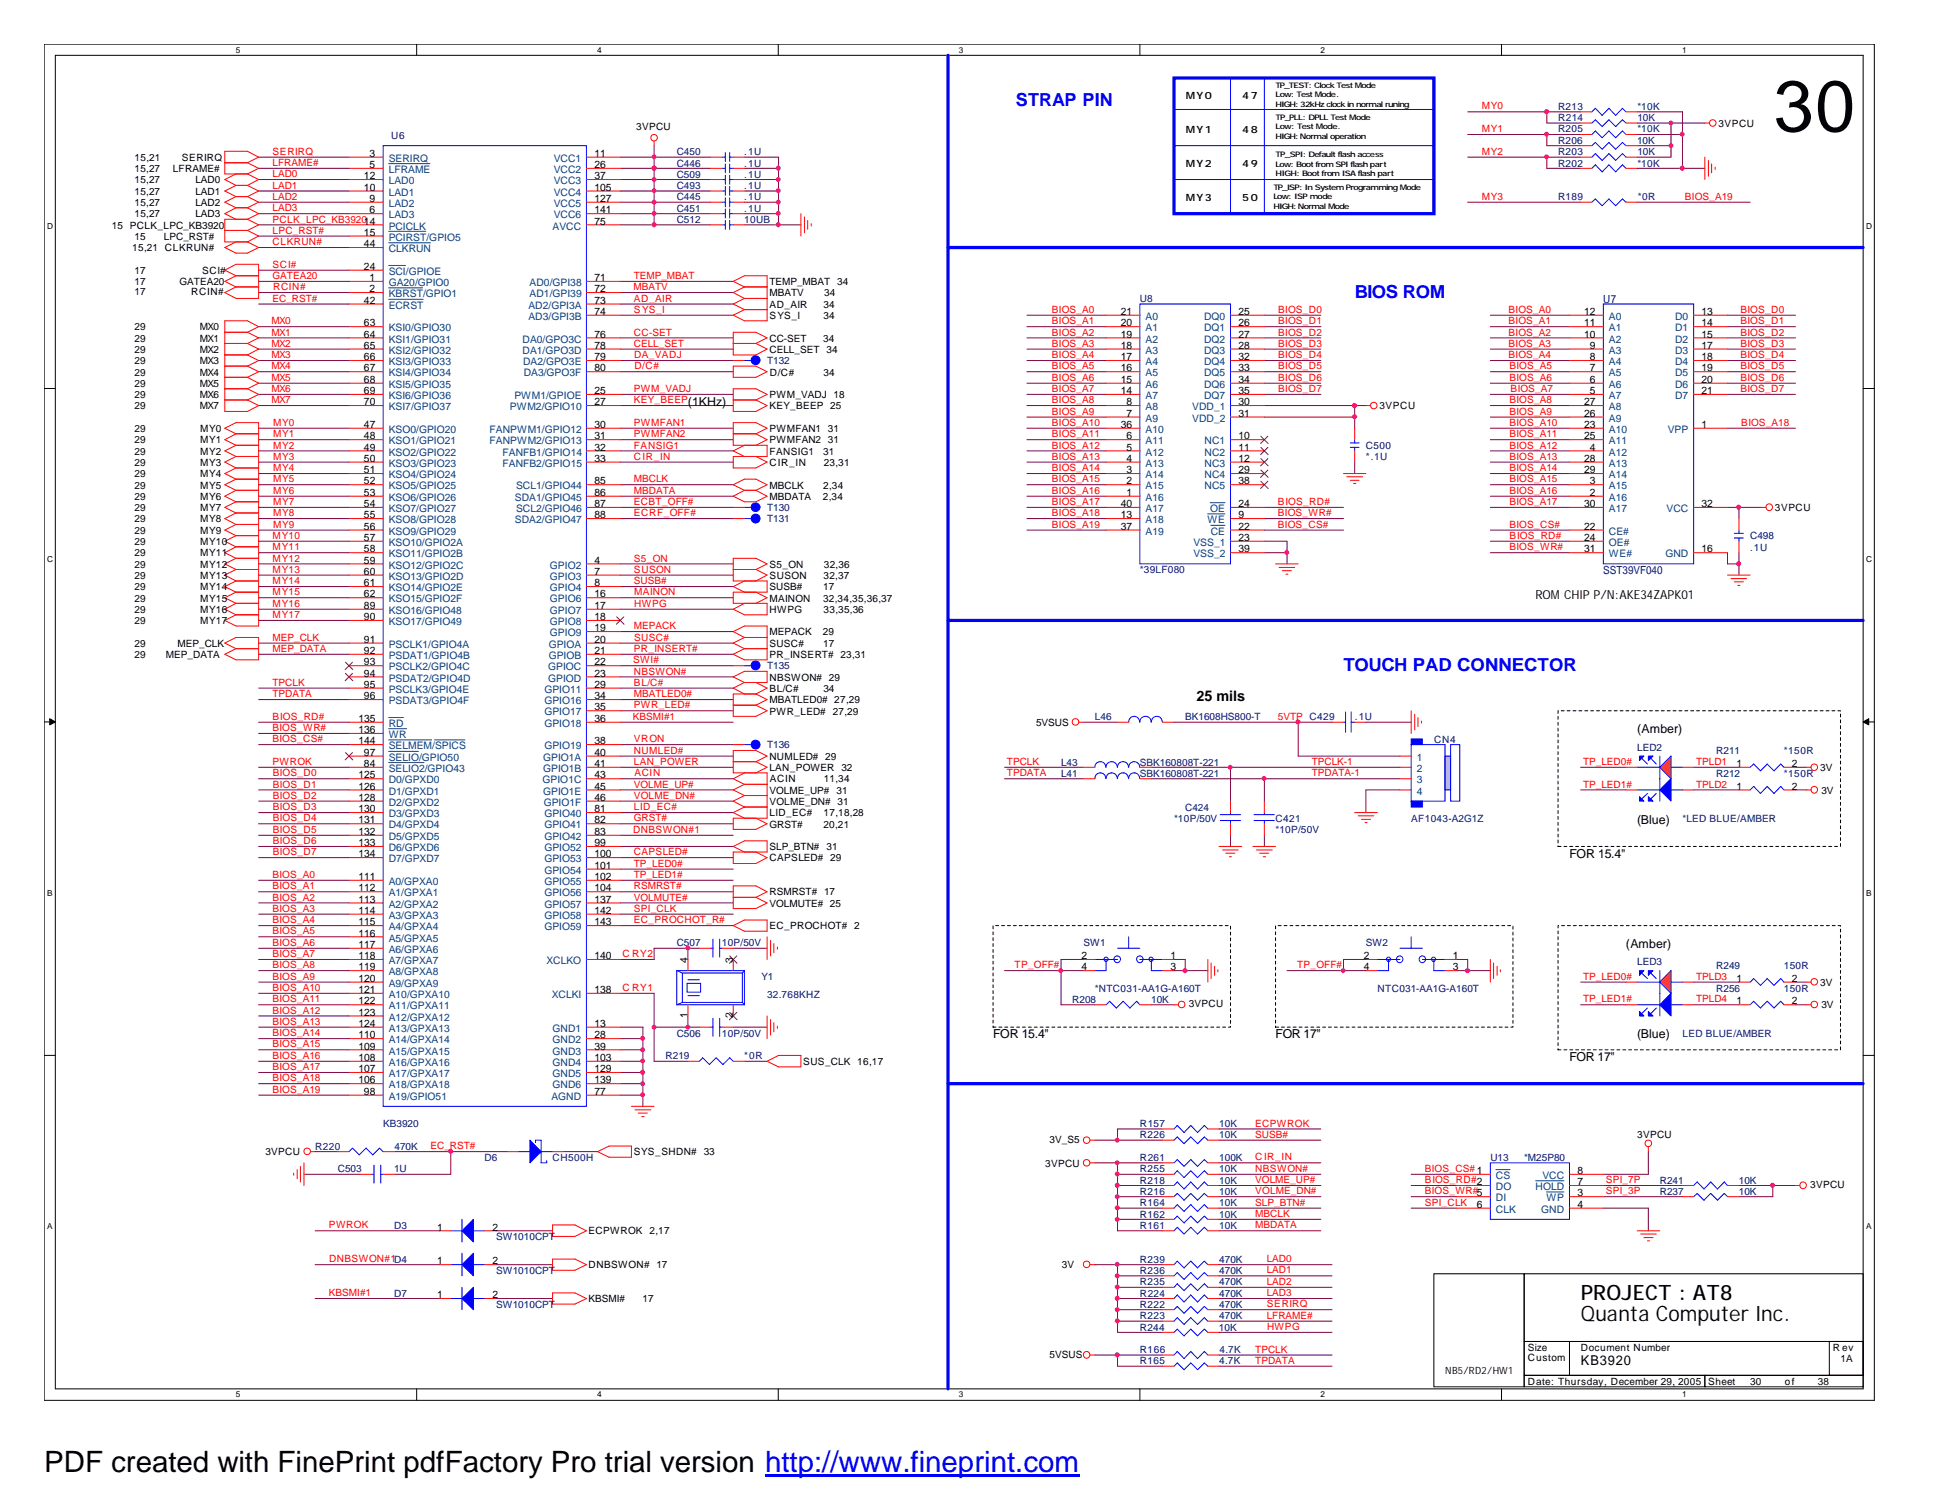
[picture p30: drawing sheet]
<svg xmlns="http://www.w3.org/2000/svg" width="279mm" height="216mm" viewBox="0 0 279 216" stroke-linecap="round" stroke-linejoin="round" font-family="sans-serif">
<defs><g id="words">
<text font-size="10.4" x="255.2" y="18.9">30</text>
<text font-size="4.2" x="6.3" y="211.7">PDF created with FinePrint pdfFactory Pro trial version http://www.fineprint.com</text>
<g font-size="3">
<text x="227.4" y="189.9">Quanta Computer Inc.</text>
<text x="227.4" y="187">PROJECT : AT8</text>
</g>
<g font-size="2.6" fill="#00f">
<text x="146.1" y="15.2">STRAP PIN</text>
<text x="194.9" y="42.9">BIOS ROM</text>
<text x="193.3" y="96.5">TOUCH PAD CONNECTOR</text>
</g>
<text font-size="2.1" x="172.1" y="100.9">25 mils</text>
<text font-size="1.9" x="227.5" y="196.3">KB3920</text>
<g font-size="1.8">
<text x="99" y="58.3">(1KHz)</text>
<text x="220.9" y="86.1">ROM CHIP P/N:AKE34ZAPK01</text>
<text x="235.5" y="105.5">(Amber)</text>
<text x="235.5" y="118.5">(Blue)</text>
<text x="225.8" y="123.4">FOR 15.4&quot;</text>
<text x="233.9" y="136.4">(Amber)</text>
<text x="142.9" y="149.4">FOR 15.4&quot;</text>
<text x="183.5" y="149.4">FOR 17&quot;</text>
<text x="235.5" y="149.4">(Blue)</text>
<text x="225.8" y="152.6">FOR 17&quot;</text>
</g>
<g font-size="1.6" fill="#000080">
<text x="230.7" y="43.5">U7</text>
<text x="230.7" y="82.5">SST39VF040</text>
</g>
<g font-size="1.5">
<text x="53.2" y="22.6">3</text>
<text x="85.5" y="22.6">11</text>
<text x="52.4" y="25.8">12</text>
<text x="52.4" y="27.4">10</text>
<text x="53.2" y="24.2">5</text>
<text x="53.2" y="29">9</text>
<text x="85.5" y="24.2">26</text>
<text x="85.5" y="25.8">37</text>
<text x="85.5" y="27.4">105</text>
<text x="85.5" y="29">127</text>
<text x="52.4" y="33.9">15</text>
<text x="52.4" y="35.6">44</text>
<text x="53.2" y="30.7">6</text>
<text x="85.5" y="32.3">75</text>
<text x="85.5" y="30.7">141</text>
<text x="52.4" y="38.8">24</text>
<text x="53.2" y="40.4">1</text>
<text x="85.5" y="40.4">71</text>
<text x="52.4" y="43.7">42</text>
<text x="52.4" y="46.9">63</text>
<text x="53.2" y="42">2</text>
<text x="85.5" y="42">72</text>
<text x="85.5" y="43.7">73</text>
<text x="85.5" y="45.3">74</text>
<text x="161.2" y="45.3">21</text>
<text x="161.2" y="46.9">20</text>
<text x="178.2" y="45.3">25</text>
<text x="178.2" y="46.9">26</text>
<text x="227.9" y="45.3">12</text>
<text x="227.9" y="46.9">11</text>
<text x="244.8" y="45.3">13</text>
<text x="244.8" y="46.9">14</text>
<text x="52.4" y="48.6">64</text>
<text x="52.4" y="50.2">65</text>
<text x="52.4" y="51.8">66</text>
<text x="52.4" y="53.4">67</text>
<text x="85.5" y="48.6">76</text>
<text x="85.5" y="50.2">78</text>
<text x="85.5" y="51.8">79</text>
<text x="85.5" y="53.4">80</text>
<text x="161.2" y="48.6">19</text>
<text x="161.2" y="50.2">18</text>
<text x="161.2" y="51.8">17</text>
<text x="161.2" y="53.4">16</text>
<text x="178.2" y="48.6">27</text>
<text x="178.2" y="50.2">28</text>
<text x="178.2" y="51.8">32</text>
<text x="178.2" y="53.4">33</text>
<text x="227.9" y="48.6">10</text>
<text x="228.7" y="50.2">9</text>
<text x="228.7" y="51.8">8</text>
<text x="228.7" y="53.4">7</text>
<text x="244.8" y="48.6">15</text>
<text x="244.8" y="50.2">17</text>
<text x="244.8" y="51.8">18</text>
<text x="244.8" y="53.4">19</text>
<text x="52.4" y="55.1">68</text>
<text x="52.4" y="56.7">69</text>
<text x="52.4" y="58.3">70</text>
<text x="85.5" y="56.7">25</text>
<text x="85.5" y="58.3">27</text>
<text x="161.2" y="55.1">15</text>
<text x="161.2" y="56.7">14</text>
<text x="162.1" y="58.3">8</text>
<text x="162.1" y="59.9">7</text>
<text x="178.2" y="58.3">30</text>
<text x="178.2" y="59.9">31</text>
<text x="178.2" y="55.1">34</text>
<text x="178.2" y="56.7">35</text>
<text x="227.9" y="58.3">27</text>
<text x="227.9" y="59.9">26</text>
<text x="228.7" y="55.1">6</text>
<text x="228.7" y="56.7">5</text>
<text x="244.8" y="55.1">20</text>
<text x="244.8" y="56.7">21</text>
<text x="52.4" y="61.6">47</text>
<text x="52.4" y="63.2">48</text>
<text x="52.4" y="64.8">49</text>
<text x="85.5" y="61.6">30</text>
<text x="85.5" y="63.2">31</text>
<text x="85.5" y="64.8">32</text>
<text x="161.2" y="61.6">36</text>
<text x="162.1" y="63.2">6</text>
<text x="162.1" y="64.8">5</text>
<text x="178.2" y="63.2">10</text>
<text x="178.2" y="64.8">11</text>
<text x="227.9" y="61.6">23</text>
<text x="227.9" y="63.2">25</text>
<text x="228.7" y="64.8">4</text>
<text x="244.8" y="61.6">1</text>
<text x="52.4" y="66.4">50</text>
<text x="52.4" y="68.1">51</text>
<text x="52.4" y="69.7">52</text>
<text x="52.4" y="71.3">53</text>
<text x="85.5" y="69.7">85</text>
<text x="85.5" y="71.3">86</text>
<text x="85.5" y="66.4">33</text>
<text x="162.1" y="66.4">4</text>
<text x="162.1" y="68.1">3</text>
<text x="162.1" y="69.7">2</text>
<text x="162.1" y="71.3">1</text>
<text x="178.2" y="66.4">12</text>
<text x="178.2" y="68.1">29</text>
<text x="178.2" y="69.7">38</text>
<text x="227.9" y="66.4">28</text>
<text x="227.9" y="68.1">29</text>
<text x="228.7" y="69.7">3</text>
<text x="228.7" y="71.3">2</text>
<text x="52.4" y="72.9">54</text>
<text x="52.4" y="74.5">55</text>
<text x="52.4" y="76.2">56</text>
<text x="52.4" y="77.8">57</text>
<text x="85.5" y="72.9">87</text>
<text x="85.5" y="74.5">88</text>
<text x="161.2" y="74.5">13</text>
<text x="161.2" y="72.9">40</text>
<text x="161.2" y="76.2">37</text>
<text x="178.2" y="76.2">22</text>
<text x="178.2" y="72.9">24</text>
<text x="178.2" y="74.5">9</text>
<text x="178.2" y="77.8">23</text>
<text x="227.9" y="76.2">22</text>
<text x="227.9" y="77.8">24</text>
<text x="227.9" y="72.9">30</text>
<text x="244.8" y="72.9">32</text>
<text x="52.4" y="79.5">58</text>
<text x="52.4" y="81.1">59</text>
<text x="52.4" y="82.7">60</text>
<text x="85.5" y="81.1">4</text>
<text x="85.5" y="82.7">7</text>
<text x="178.2" y="79.5">39</text>
<text x="227.9" y="79.5">31</text>
<text x="244.8" y="79.5">16</text>
<text x="52.4" y="84.3">61</text>
<text x="52.4" y="85.9">62</text>
<text x="52.4" y="87.6">89</text>
<text x="52.4" y="89.2">90</text>
<text x="85.5" y="84.3">8</text>
<text x="85.5" y="85.9">16</text>
<text x="85.5" y="87.6">17</text>
<text x="85.5" y="89.2">18</text>
<text x="52.4" y="92.5">91</text>
<text x="52.4" y="94.1">92</text>
<text x="52.4" y="95.7">93</text>
<text x="85.5" y="90.8">19</text>
<text x="85.5" y="95.7">22</text>
<text x="85.5" y="92.5">20</text>
<text x="85.5" y="94.1">21</text>
<text x="52.4" y="97.3">94</text>
<text x="52.4" y="98.9">95</text>
<text x="52.4" y="100.6">96</text>
<text x="85.5" y="97.3">23</text>
<text x="85.5" y="98.9">29</text>
<text x="85.5" y="100.6">34</text>
<text x="51.6" y="103.8">135</text>
<text x="51.6" y="105.5">136</text>
<text x="51.6" y="107.1">144</text>
<text x="85.5" y="102.2">35</text>
<text x="85.5" y="103.8">36</text>
<text x="85.5" y="107.1">38</text>
<text x="51.6" y="112">125</text>
<text x="51.6" y="113.6">126</text>
<text x="52.4" y="108.7">97</text>
<text x="52.4" y="110.3">84</text>
<text x="85.5" y="112">43</text>
<text x="85.5" y="108.7">40</text>
<text x="85.5" y="110.3">41</text>
<text x="85.5" y="113.6">45</text>
<text x="249.9" y="110.3">1</text>
<text x="249.9" y="113.6">1</text>
<text x="257.8" y="110.3">2</text>
<text x="257.8" y="113.6">2</text>
<text x="51.6" y="115.2">128</text>
<text x="51.6" y="116.8">130</text>
<text x="51.6" y="118.4">131</text>
<text x="85.5" y="115.2">46</text>
<text x="85.5" y="116.8">81</text>
<text x="85.5" y="118.4">82</text>
<text x="51.6" y="120.1">132</text>
<text x="51.6" y="121.7">133</text>
<text x="51.6" y="123.3">134</text>
<text x="85.5" y="120.1">83</text>
<text x="85.5" y="121.7">99</text>
<text x="85.5" y="123.3">100</text>
<text x="85.5" y="125">101</text>
<text x="51.6" y="126.6">111</text>
<text x="51.6" y="128.2">112</text>
<text x="51.6" y="129.8">113</text>
<text x="51.6" y="131.4">114</text>
<text x="85.5" y="126.6">102</text>
<text x="85.5" y="128.2">104</text>
<text x="85.5" y="131.4">142</text>
<text x="85.5" y="129.8">137</text>
<text x="51.6" y="133.1">115</text>
<text x="51.6" y="134.7">116</text>
<text x="51.6" y="136.4">117</text>
<text x="51.6" y="138">118</text>
<text x="85.5" y="138">140</text>
<text x="85.5" y="133.1">143</text>
<text x="155.6" y="138">2</text>
<text x="168.4" y="138">1</text>
<text x="196.2" y="138">2</text>
<text x="209" y="138">1</text>
<text x="51.6" y="139.6">119</text>
<text x="51.6" y="141.2">120</text>
<text x="51.6" y="142.8">121</text>
<text x="85.5" y="142.8">138</text>
<text x="98.9" y="138.5" transform="rotate(-90 98.9 138.5)">4</text>
<text x="105.5" y="138.5" transform="rotate(-90 105.5 138.5)">3</text>
<text x="155.6" y="139.6">4</text>
<text x="168.4" y="139.6">3</text>
<text x="196.2" y="139.6">4</text>
<text x="209" y="139.6">3</text>
<text x="249.9" y="141.2">1</text>
<text x="257.8" y="141.2">2</text>
<text x="51.6" y="144.5">122</text>
<text x="51.6" y="146.1">123</text>
<text x="51.6" y="147.7">124</text>
<text x="51.6" y="149.4">110</text>
<text x="85.5" y="147.7">13</text>
<text x="85.5" y="149.4">28</text>
<text x="98.9" y="146.5" transform="rotate(-90 98.9 146.5)">1</text>
<text x="105.5" y="146.5" transform="rotate(-90 105.5 146.5)">2</text>
<text x="249.9" y="144.5">1</text>
<text x="257.8" y="144.5">2</text>
<text x="51.6" y="151">109</text>
<text x="51.6" y="152.6">108</text>
<text x="51.6" y="154.2">107</text>
<text x="51.6" y="155.8">106</text>
<text x="85.5" y="151">39</text>
<text x="85.5" y="152.6">103</text>
<text x="85.5" y="154.2">129</text>
<text x="85.5" y="155.8">139</text>
<text x="52.4" y="157.5">98</text>
<text x="85.5" y="157.5">77</text>
<text x="212.5" y="173.7">6</text>
<text x="226.9" y="173.7">4</text>
<text x="226.9" y="170.5">7</text>
<text x="226.9" y="168.9">8</text>
<text x="226.9" y="172.1">3</text>
<text x="62.9" y="177">1</text>
<text x="70.9" y="177">2</text>
<text x="62.9" y="181.9">1</text>
<text x="70.9" y="181.9">2</text>
<text x="62.9" y="186.7">1</text>
<text x="70.9" y="186.7">2</text>
</g>
<g font-size="1.5" fill="#004080">
<text x="55.9" y="23.3">SERIRQ</text>
<text x="79.7" y="23.3">VCC1</text>
<text x="55.9" y="24.9">LFRAME</text>
<text x="55.9" y="26.5">LAD0</text>
<text x="55.9" y="28.2">LAD1</text>
<text x="55.9" y="29.8">LAD2</text>
<text x="79.7" y="24.9">VCC2</text>
<text x="79.7" y="26.5">VCC3</text>
<text x="79.7" y="28.2">VCC4</text>
<text x="79.7" y="29.8">VCC5</text>
<text x="55.9" y="31.4">LAD3</text>
<text x="55.9" y="34.6">PCIRST/GPIO5</text>
<text x="55.9" y="33">PCICLK</text>
<text x="79.5" y="33">AVCC</text>
<text x="79.7" y="31.4">VCC6</text>
<text x="55.9" y="39.5">SCI/GPIOE</text>
<text x="55.9" y="41.1">GA20/GPIO0</text>
<text x="55.9" y="36.3">CLKRUN</text>
<text x="76.2" y="41.1">AD0/GPI38</text>
<text x="55.9" y="42.8">KBRST/GPIO1</text>
<text x="55.9" y="44.4">ECRST</text>
<text x="55.9" y="47.7">KSI0/GPIO30</text>
<text x="76" y="44.4">AD2/GPI3A</text>
<text x="76" y="46">AD3/GPI3B</text>
<text x="76.2" y="42.8">AD1/GPI39</text>
<text x="164.8" y="46">A0</text>
<text x="164.8" y="47.7">A1</text>
<text x="173.2" y="46">DQ0</text>
<text x="173.2" y="47.7">DQ1</text>
<text x="231.5" y="46">A0</text>
<text x="231.5" y="47.7">A1</text>
<text x="241" y="46">D0</text>
<text x="241" y="47.7">D1</text>
<text x="55.9" y="49.3">KSI1/GPIO31</text>
<text x="55.9" y="50.9">KSI2/GPIO32</text>
<text x="55.9" y="52.5">KSI3/GPIO33</text>
<text x="75.2" y="49.3">DA0/GPO3C</text>
<text x="75.2" y="50.9">DA1/GPO3D</text>
<text x="75.3" y="52.5">DA2/GPO3E</text>
<text x="164.8" y="49.3">A2</text>
<text x="164.8" y="50.9">A3</text>
<text x="164.8" y="52.5">A4</text>
<text x="173.2" y="49.3">DQ2</text>
<text x="173.2" y="50.9">DQ3</text>
<text x="173.2" y="52.5">DQ4</text>
<text x="231.5" y="49.3">A2</text>
<text x="231.5" y="50.9">A3</text>
<text x="231.5" y="52.5">A4</text>
<text x="241" y="49.3">D2</text>
<text x="241" y="50.9">D3</text>
<text x="241" y="52.5">D4</text>
<text x="55.9" y="54.1">KSI4/GPIO34</text>
<text x="55.9" y="55.8">KSI5/GPIO35</text>
<text x="55.9" y="57.4">KSI6/GPIO36</text>
<text x="55.9" y="59">KSI7/GPIO37</text>
<text x="73.4" y="59">PWM2/GPIO10</text>
<text x="74" y="57.4">PWM1/GPIOE</text>
<text x="75.4" y="54.1">DA3/GPO3F</text>
<text x="164.8" y="54.1">A5</text>
<text x="164.8" y="55.8">A6</text>
<text x="164.8" y="57.4">A7</text>
<text x="164.8" y="59">A8</text>
<text x="171.5" y="59">VDD_1</text>
<text x="173.2" y="54.1">DQ5</text>
<text x="173.2" y="55.8">DQ6</text>
<text x="173.2" y="57.4">DQ7</text>
<text x="231.5" y="54.1">A5</text>
<text x="231.5" y="55.8">A6</text>
<text x="231.5" y="57.4">A7</text>
<text x="231.5" y="59">A8</text>
<text x="241" y="54.1">D5</text>
<text x="241" y="55.8">D6</text>
<text x="241" y="57.4">D7</text>
<text x="55.9" y="62.3">KSO0/GPIO20</text>
<text x="55.9" y="63.9">KSO1/GPIO21</text>
<text x="55.9" y="65.5">KSO2/GPIO22</text>
<text x="70.4" y="62.3">FANPWM1/GPIO12</text>
<text x="70.4" y="63.9">FANPWM2/GPIO13</text>
<text x="72.3" y="65.5">FANFB1/GPIO14</text>
<text x="164.8" y="60.7">A9</text>
<text x="164.8" y="62.3">A10</text>
<text x="164.8" y="63.9">A11</text>
<text x="164.8" y="65.5">A12</text>
<text x="171.5" y="60.7">VDD_2</text>
<text x="173.3" y="63.9">NC1</text>
<text x="173.3" y="65.5">NC2</text>
<text x="231.5" y="60.7">A9</text>
<text x="231.5" y="62.3">A10</text>
<text x="231.5" y="63.9">A11</text>
<text x="231.5" y="65.5">A12</text>
<text x="239.9" y="62.3">VPP</text>
<text x="55.9" y="67.1">KSO3/GPIO23</text>
<text x="55.9" y="68.8">KSO4/GPIO24</text>
<text x="55.9" y="70.4">KSO5/GPIO25</text>
<text x="72.3" y="67.1">FANFB2/GPIO15</text>
<text x="74.3" y="70.4">SCL1/GPIO44</text>
<text x="164.8" y="67.1">A13</text>
<text x="164.8" y="68.8">A14</text>
<text x="164.8" y="70.4">A15</text>
<text x="173.3" y="67.1">NC3</text>
<text x="173.3" y="68.8">NC4</text>
<text x="173.3" y="70.4">NC5</text>
<text x="231.5" y="67.1">A13</text>
<text x="231.5" y="68.8">A14</text>
<text x="231.5" y="70.4">A15</text>
<text x="55.9" y="72.1">KSO6/GPIO26</text>
<text x="55.9" y="73.7">KSO7/GPIO27</text>
<text x="55.9" y="75.3">KSO8/GPIO28</text>
<text x="55.9" y="76.9">KSO9/GPIO29</text>
<text x="74.1" y="72.1">SDA1/GPIO45</text>
<text x="74.1" y="75.3">SDA2/GPIO47</text>
<text x="74.3" y="73.7">SCL2/GPIO46</text>
<text x="164.8" y="72.1">A16</text>
<text x="164.8" y="75.3">A18</text>
<text x="164.8" y="73.7">A17</text>
<text x="164.8" y="76.9">A19</text>
<text x="173.7" y="75.3">WE</text>
<text x="174.1" y="73.7">OE</text>
<text x="174.2" y="76.9">CE</text>
<text x="231.5" y="72.1">A16</text>
<text x="231.5" y="76.9">CE#</text>
<text x="231.5" y="73.7">A17</text>
<text x="239.8" y="73.7">VCC</text>
<text x="55.9" y="78.5">KSO10/GPIO2A</text>
<text x="55.9" y="80.2">KSO11/GPIO2B</text>
<text x="55.9" y="81.8">KSO12/GPIO2C</text>
<text x="55.9" y="83.4">KSO13/GPIO2D</text>
<text x="79.1" y="81.8">GPIO2</text>
<text x="79.1" y="83.4">GPIO3</text>
<text x="171.7" y="78.5">VSS_1</text>
<text x="171.7" y="80.2">VSS_2</text>
<text x="231.5" y="78.5">OE#</text>
<text x="231.5" y="80.2">WE#</text>
<text x="239.6" y="80.2">GND</text>
<text x="55.9" y="85">KSO14/GPIO2E</text>
<text x="55.9" y="86.7">KSO15/GPIO2F</text>
<text x="55.9" y="88.3">KSO16/GPIO48</text>
<text x="55.9" y="89.9">KSO17/GPIO49</text>
<text x="79.1" y="85">GPIO4</text>
<text x="79.1" y="86.7">GPIO6</text>
<text x="79.1" y="88.3">GPIO7</text>
<text x="79.1" y="89.9">GPIO8</text>
<text x="55.9" y="93.2">PSCLK1/GPIO4A</text>
<text x="55.9" y="94.8">PSDAT1/GPIO4B</text>
<text x="79" y="93.2">GPIOA</text>
<text x="79" y="94.8">GPIOB</text>
<text x="79.1" y="91.5">GPIO9</text>
<text x="55.9" y="96.4">PSCLK2/GPIO4C</text>
<text x="55.9" y="98">PSDAT2/GPIO4D</text>
<text x="55.9" y="99.7">PSCLK3/GPIO4E</text>
<text x="55.9" y="101.3">PSDAT3/GPIO4F</text>
<text x="78.3" y="99.7">GPIO11</text>
<text x="78.3" y="101.3">GPIO16</text>
<text x="78.9" y="96.4">GPIOC</text>
<text x="78.9" y="98">GPIOD</text>
<text x="55.9" y="104.6">RD</text>
<text x="55.9" y="106.2">WR</text>
<text x="55.9" y="107.8">SELMEM/SPICS</text>
<text x="78.3" y="102.9">GPIO17</text>
<text x="78.3" y="104.6">GPIO18</text>
<text x="78.3" y="107.8">GPIO19</text>
<text x="55.9" y="109.4">SELIO/GPIO50</text>
<text x="55.9" y="111">SELIO2/GPIO43</text>
<text x="55.9" y="112.7">D0/GPXD0</text>
<text x="78.1" y="112.7">GPIO1C</text>
<text x="78.1" y="109.4">GPIO1A</text>
<text x="78.1" y="111">GPIO1B</text>
<text x="203.8" y="109.4">1</text>
<text x="203.8" y="111">2</text>
<text x="203.8" y="112.7">3</text>
<text x="55.9" y="114.3">D1/GPXD1</text>
<text x="55.9" y="115.9">D2/GPXD2</text>
<text x="55.9" y="117.6">D3/GPXD3</text>
<text x="55.9" y="119.2">D4/GPXD4</text>
<text x="78.1" y="114.3">GPIO1E</text>
<text x="78.2" y="115.9">GPIO1F</text>
<text x="78.3" y="117.6">GPIO40</text>
<text x="78.3" y="119.2">GPIO41</text>
<text x="203.8" y="114.3">4</text>
<text x="55.9" y="120.8">D5/GPXD5</text>
<text x="55.9" y="122.4">D6/GPXD6</text>
<text x="55.9" y="124">D7/GPXD7</text>
<text x="78.3" y="120.8">GPIO42</text>
<text x="78.3" y="122.4">GPIO52</text>
<text x="78.3" y="124">GPIO53</text>
<text x="78.3" y="125.7">GPIO54</text>
<text x="55.9" y="127.3">A0/GPXA0</text>
<text x="55.9" y="128.9">A1/GPXA1</text>
<text x="55.9" y="130.6">A2/GPXA2</text>
<text x="78.3" y="127.3">GPIO55</text>
<text x="78.3" y="128.9">GPIO56</text>
<text x="78.3" y="130.6">GPIO57</text>
<text x="55.9" y="132.2">A3/GPXA3</text>
<text x="55.9" y="133.8">A4/GPXA4</text>
<text x="55.9" y="135.4">A5/GPXA5</text>
<text x="55.9" y="137.1">A6/GPXA6</text>
<text x="78.3" y="132.2">GPIO58</text>
<text x="78.3" y="133.8">GPIO59</text>
<text x="55.9" y="138.7">A7/GPXA7</text>
<text x="55.9" y="140.3">A8/GPXA8</text>
<text x="55.9" y="141.9">A9/GPXA9</text>
<text x="55.9" y="143.6">A10/GPXA10</text>
<text x="78.6" y="138.7">XCLKO</text>
<text x="79.4" y="143.6">XCLKI</text>
<text x="55.9" y="145.2">A11/GPXA11</text>
<text x="55.9" y="146.8">A12/GPXA12</text>
<text x="55.9" y="148.4">A13/GPXA13</text>
<text x="79.5" y="148.4">GND1</text>
<text x="55.9" y="150.1">A14/GPXA14</text>
<text x="55.9" y="151.7">A15/GPXA15</text>
<text x="55.9" y="153.3">A16/GPXA16</text>
<text x="55.9" y="154.9">A17/GPXA17</text>
<text x="79.5" y="150.1">GND2</text>
<text x="79.5" y="151.7">GND3</text>
<text x="79.5" y="153.3">GND4</text>
<text x="79.5" y="154.9">GND5</text>
<text x="55.9" y="156.5">A18/GPXA18</text>
<text x="55.9" y="158.2">A19/GPIO51</text>
<text x="79.3" y="158.2">AGND</text>
<text x="79.5" y="156.5">GND6</text>
<text x="215.2" y="169.6">CS</text>
<text x="215.2" y="171.2">DO</text>
<text x="215.2" y="172.8">DI</text>
<text x="220.9" y="171.2">HOLD</text>
<text x="221.9" y="169.6">VCC</text>
<text x="222.5" y="172.8">WP</text>
<text x="215.2" y="174.5">CLK</text>
<text x="221.7" y="174.5">GND</text>
</g>
<g font-size="1.4">
<text x="170.6" y="14.3">MY0</text>
<text x="178.7" y="14.3">47</text>
<text x="19.3" y="23.1">15,21</text>
<text x="26.2" y="23.1">SERIRQ</text>
<text x="91.5" y="18.8">3VPCU</text>
<text x="170.6" y="19.1">MY1</text>
<text x="178.7" y="19.1">48</text>
<text x="247.2" y="18.2">3VPCU</text>
<text x="19.3" y="26.4">15,27</text>
<text x="19.3" y="28">15,27</text>
<text x="19.3" y="29.6">15,27</text>
<text x="19.3" y="24.8">15,27</text>
<text x="24.8" y="24.8">LFRAME#</text>
<text x="28.1" y="26.4">LAD0</text>
<text x="28.1" y="28">LAD1</text>
<text x="28.1" y="29.6">LAD2</text>
<text x="170.6" y="24">MY2</text>
<text x="170.6" y="28.9">MY3</text>
<text x="178.7" y="24">49</text>
<text x="178.7" y="28.9">50</text>
<text x="16.1" y="32.9">15 PCLK_LPC_KB3920</text>
<text x="19.3" y="34.5">15</text>
<text x="19.3" y="31.2">15,27</text>
<text x="23.6" y="34.5">LPC_RST#</text>
<text x="28.1" y="31.2">LAD3</text>
<text x="19" y="36.2">15,21 CLKRUN#</text>
<text x="19.3" y="41">17</text>
<text x="19.3" y="39.4">17</text>
<text x="25.8" y="41">GATEA20</text>
<text x="29.1" y="39.4">SCI#</text>
<text x="110.7" y="41">TEMP_MBAT 34</text>
<text x="19.3" y="42.5">17</text>
<text x="19.3" y="47.5">29</text>
<text x="27.5" y="42.5">RCIN#</text>
<text x="28.7" y="47.5">MX0</text>
<text x="110.7" y="44.3">AD_AIR</text>
<text x="110.7" y="42.6">MBATV</text>
<text x="110.7" y="45.9">SYS_I</text>
<text x="118.5" y="45.9">34</text>
<text x="118.5" y="44.3">34</text>
<text x="118.6" y="42.6">34</text>
<text x="19.3" y="49.1">29</text>
<text x="19.3" y="50.8">29</text>
<text x="19.3" y="52.4">29</text>
<text x="28.7" y="49.1">MX1</text>
<text x="28.7" y="50.8">MX2</text>
<text x="28.7" y="52.4">MX3</text>
<text x="110.7" y="49.1">CC-SET</text>
<text x="110.7" y="50.8">CELL_SET</text>
<text x="118.4" y="49.1">34</text>
<text x="118.9" y="50.8">34</text>
<text x="19.3" y="54">29</text>
<text x="19.3" y="55.6">29</text>
<text x="19.3" y="57.3">29</text>
<text x="19.3" y="58.9">29</text>
<text x="28.7" y="54">MX4</text>
<text x="28.7" y="55.6">MX5</text>
<text x="28.7" y="57.3">MX6</text>
<text x="28.7" y="58.9">MX7</text>
<text x="110.7" y="57.3">PWM_VADJ 18</text>
<text x="110.7" y="58.9">KEY_BEEP 25</text>
<text x="110.7" y="54">D/C#</text>
<text x="118.5" y="54">34</text>
<text x="198.5" y="58.9">3VPCU</text>
<text x="19.3" y="62.1">29</text>
<text x="19.3" y="63.8">29</text>
<text x="19.3" y="65.4">29</text>
<text x="28.8" y="62.1">MY0</text>
<text x="28.8" y="63.8">MY1</text>
<text x="28.8" y="65.4">MY2</text>
<text x="110.7" y="62.1">PWMFAN1</text>
<text x="110.7" y="63.8">PWMFAN2</text>
<text x="110.7" y="65.4">FANSIG1</text>
<text x="118.4" y="65.4">31</text>
<text x="119.1" y="62.1">31</text>
<text x="119.1" y="63.8">31</text>
<text x="19.3" y="67">29</text>
<text x="19.3" y="70.3">29</text>
<text x="19.3" y="68.7">29</text>
<text x="19.3" y="71.9">29</text>
<text x="28.8" y="67">MY3</text>
<text x="28.8" y="70.3">MY5</text>
<text x="28.8" y="68.7">MY4</text>
<text x="28.8" y="71.9">MY6</text>
<text x="110.7" y="67">CIR_IN</text>
<text x="110.7" y="71.9">MBDATA</text>
<text x="110.7" y="70.3">MBCLK</text>
<text x="118.4" y="71.9">2,34</text>
<text x="118.4" y="70.3">2,34</text>
<text x="118.5" y="67">23,31</text>
<text x="19.3" y="73.5">29</text>
<text x="19.3" y="76.8">29</text>
<text x="19.3" y="75.1">29</text>
<text x="28.8" y="73.5">MY7</text>
<text x="28.8" y="76.8">MY9</text>
<text x="28.8" y="75.1">MY8</text>
<text x="255.4" y="73.5">3VPCU</text>
<text x="19.3" y="78.4">29</text>
<text x="19.3" y="80">29</text>
<text x="19.3" y="83.3">29</text>
<text x="19.3" y="81.7">29</text>
<text x="28.8" y="78.4">MY10</text>
<text x="28.8" y="80">MY11</text>
<text x="28.8" y="83.3">MY13</text>
<text x="28.8" y="81.7">MY12</text>
<text x="110.7" y="81.7">S5_ON</text>
<text x="110.7" y="83.3">SUSON</text>
<text x="118.5" y="83.3">32,37</text>
<text x="118.5" y="81.7">32,36</text>
<text x="19.3" y="84.9">29</text>
<text x="19.3" y="86.5">29</text>
<text x="19.3" y="89.8">29</text>
<text x="19.3" y="88.1">29</text>
<text x="28.8" y="84.9">MY14</text>
<text x="28.8" y="86.5">MY15</text>
<text x="28.8" y="89.8">MY17</text>
<text x="28.8" y="88.1">MY16</text>
<text x="110.7" y="84.9">SUSB#</text>
<text x="110.7" y="88.1">HWPG</text>
<text x="110.7" y="86.5">MAINON</text>
<text x="118.4" y="86.5">32,34,35,36,37</text>
<text x="118.4" y="84.9">17</text>
<text x="118.5" y="88.1">33,35,36</text>
<text x="19.3" y="94.7">29</text>
<text x="19.3" y="93">29</text>
<text x="23.9" y="94.7">MEP_DATA</text>
<text x="25.5" y="93">MEP_CLK</text>
<text x="110.7" y="93">SUSC#</text>
<text x="110.7" y="94.7">PR_INSERT# 23,31</text>
<text x="110.7" y="91.4">MEPACK</text>
<text x="118.4" y="91.4">29</text>
<text x="118.4" y="93">17</text>
<text x="110.7" y="101.2">MBATLED0# 27,29</text>
<text x="110.7" y="97.9">NBSWON# 29</text>
<text x="110.7" y="99.5">BL/C#</text>
<text x="118.5" y="99.5">34</text>
<text x="110.7" y="102.8">PWR_LED# 27,29</text>
<text x="149.1" y="104.4">5VSUS</text>
<text x="110.7" y="109.3">NUMLED# 29</text>
<text x="110.7" y="110.9">LAN_POWER 32</text>
<text x="110.7" y="112.5">ACIN</text>
<text x="118.5" y="112.5">11,34</text>
<text x="261.9" y="110.9">3V</text>
<text x="110.7" y="117.4">LID_EC#</text>
<text x="110.7" y="119">GRST#</text>
<text x="110.7" y="114.2">VOLME_UP#</text>
<text x="110.7" y="115.8">VOLME_DN# 31</text>
<text x="118.5" y="119">20,21</text>
<text x="118.5" y="117.4">17,18,28</text>
<text x="120.4" y="114.2">31</text>
<text x="262" y="114.2">3V</text>
<text x="110.7" y="123.9">CAPSLED# 29</text>
<text x="110.7" y="122.3">SLP_BTN#</text>
<text x="118.9" y="122.3">31</text>
<text x="110.7" y="128.8">RSMRST# 17</text>
<text x="110.7" y="130.4">VOLMUTE# 25</text>
<text x="110.7" y="133.7">EC_PROCHOT# 2</text>
<text x="261.9" y="141.8">3V</text>
<text x="171" y="144.9">3VPCU</text>
<text x="262" y="145">3V</text>
<text x="115.6" y="153.2">SUS_CLK 16,17</text>
<text x="38.2" y="166.2">3VPCU</text>
<text x="91.2" y="166.2">SYS_SHDN# 33</text>
<text x="150.4" y="167.8">3VPCU</text>
<text x="151" y="164.4">3V_S5</text>
<text x="235.5" y="163.7">3VPCU</text>
<text x="260.4" y="170.9">3VPCU</text>
<text x="84.7" y="177.5">ECPWROK 2,17</text>
<text x="84.7" y="182.5">DNBSWON# 17</text>
<text x="152.8" y="182.5">3V</text>
<text x="84.7" y="187.3">KBSMI#</text>
<text x="92.4" y="187.3">17</text>
<text x="151" y="195.3">5VSUS</text>
<text x="207.9" y="197.6">NB5/RD2/HW1</text>
<text x="219.8" y="194.3">Size</text>
<text x="219.8" y="195.7">Custom</text>
<text x="227.4" y="194.3">Document Number</text>
<text x="263.7" y="194.3">R ev</text>
<text x="264.8" y="195.9">1A</text>
<text x="219.8" y="199.2">Date: Thursday, December 29, 2005 Sheet</text>
<text x="251.8" y="199.2">30</text>
<text x="256.8" y="199.2">of</text>
<text x="261.5" y="199.2">38</text>
</g>
<g font-size="1.4" fill="#f00">
<text x="213.2" y="15.7">MY0</text>
<text x="39.2" y="22.3">SERIRQ</text>
<text x="39.2" y="23.9">LFRAME#</text>
<text x="213.2" y="19">MY1</text>
<text x="213.2" y="22.3">MY2</text>
<text x="39.2" y="25.5">LAD0</text>
<text x="39.2" y="27.1">LAD1</text>
<text x="39.2" y="28.7">LAD2</text>
<text x="213.2" y="28.7">MY3</text>
<text x="242.4" y="28.7">BIOS_A19</text>
<text x="39.2" y="30.4">LAD3</text>
<text x="39.2" y="32">PCLK_LPC_KB392014</text>
<text x="39.2" y="33.6">LPC_RST#</text>
<text x="39.2" y="35.3">CLKRUN#</text>
<text x="39.2" y="38.5">SCI#</text>
<text x="39.2" y="40.1">GATEA20</text>
<text x="39.3" y="41.7">RCIN#</text>
<text x="91.1" y="41.7">MBATV</text>
<text x="91.2" y="40.1">TEMP_MBAT</text>
<text x="39.1" y="46.7">MX0</text>
<text x="39.2" y="43.4">EC_RST#</text>
<text x="91.2" y="43.4">AD_AIR</text>
<text x="91.2" y="45">SYS_I</text>
<text x="151.3" y="46.7">BIOS_A1</text>
<text x="151.3" y="45">BIOS_A0</text>
<text x="183.9" y="46.7">BIOS_D1</text>
<text x="183.9" y="45">BIOS_D0</text>
<text x="217" y="45">BIOS_A0</text>
<text x="217" y="46.7">BIOS_A1</text>
<text x="250.4" y="45">BIOS_D0</text>
<text x="250.4" y="46.7">BIOS_D1</text>
<text x="39.1" y="48.3">MX1</text>
<text x="39.1" y="49.9">MX2</text>
<text x="39.1" y="51.5">MX3</text>
<text x="39.1" y="53.1">MX4</text>
<text x="91.2" y="48.3">CC-SET</text>
<text x="91.2" y="49.9">CELL_SET</text>
<text x="91.2" y="51.5">DA_VADJ</text>
<text x="91.3" y="53.1">D/C#</text>
<text x="151.3" y="49.9">BIOS_A3</text>
<text x="151.3" y="53.1">BIOS_A5</text>
<text x="151.3" y="51.5">BIOS_A4</text>
<text x="151.3" y="48.3">BIOS_A2</text>
<text x="183.9" y="49.9">BIOS_D3</text>
<text x="183.9" y="48.3">BIOS_D2</text>
<text x="183.9" y="53.1">BIOS_D5</text>
<text x="183.9" y="51.5">BIOS_D4</text>
<text x="217" y="51.5">BIOS_A4</text>
<text x="217" y="48.3">BIOS_A2</text>
<text x="217" y="49.9">BIOS_A3</text>
<text x="217.2" y="53.1">BIOS_A5</text>
<text x="250.4" y="51.5">BIOS_D4</text>
<text x="250.4" y="49.9">BIOS_D3</text>
<text x="250.4" y="48.3">BIOS_D2</text>
<text x="250.4" y="53.1">BIOS_D5</text>
<text x="39.1" y="54.8">MX5</text>
<text x="39.1" y="56.4">MX6</text>
<text x="39.1" y="58">MX7</text>
<text x="91.2" y="56.4">PWM_VADJ</text>
<text x="91.2" y="58">KEY_BEEP</text>
<text x="151.3" y="56.4">BIOS_A7</text>
<text x="151.3" y="59.6">BIOS_A9</text>
<text x="151.3" y="54.8">BIOS_A6</text>
<text x="151.3" y="58">BIOS_A8</text>
<text x="183.9" y="56.4">BIOS_D7</text>
<text x="183.9" y="54.8">BIOS_D6</text>
<text x="217.2" y="58">BIOS_A8</text>
<text x="217.2" y="59.6">BIOS_A9</text>
<text x="217.2" y="54.8">BIOS_A6</text>
<text x="217.3" y="56.4">BIOS_A7</text>
<text x="250.4" y="56.4">BIOS_D7</text>
<text x="250.4" y="54.8">BIOS_D6</text>
<text x="39.3" y="61.3">MY0</text>
<text x="39.3" y="62.9">MY1</text>
<text x="39.3" y="64.5">MY2</text>
<text x="91.2" y="61.3">PWMFAN1</text>
<text x="91.2" y="64.5">FANSIG1</text>
<text x="91.2" y="62.9">PWMFAN2</text>
<text x="151.3" y="64.5">BIOS_A12</text>
<text x="151.3" y="61.3">BIOS_A10</text>
<text x="151.3" y="62.9">BIOS_A11</text>
<text x="217.2" y="61.3">BIOS_A10</text>
<text x="217.2" y="64.5">BIOS_A12</text>
<text x="217.2" y="62.9">BIOS_A11</text>
<text x="250.5" y="61.3">BIOS_A18</text>
<text x="39.3" y="66.1">MY3</text>
<text x="39.3" y="67.8">MY4</text>
<text x="39.3" y="69.4">MY5</text>
<text x="39.3" y="71">MY6</text>
<text x="91.2" y="66.1">CIR_IN</text>
<text x="91.2" y="69.4">MBCLK</text>
<text x="91.2" y="71">MBDATA</text>
<text x="151.3" y="71">BIOS_A16</text>
<text x="151.3" y="67.8">BIOS_A14</text>
<text x="151.3" y="66.1">BIOS_A13</text>
<text x="151.3" y="69.4">BIOS_A15</text>
<text x="217.2" y="71">BIOS_A16</text>
<text x="217.2" y="69.4">BIOS_A15</text>
<text x="217.2" y="66.1">BIOS_A13</text>
<text x="217.2" y="67.8">BIOS_A14</text>
<text x="39.2" y="77.5">MY10</text>
<text x="39.3" y="74.3">MY8</text>
<text x="39.3" y="72.6">MY7</text>
<text x="39.3" y="75.9">MY9</text>
<text x="91.2" y="72.6">ECBT_OFF#</text>
<text x="91.2" y="74.3">ECRF_OFF#</text>
<text x="151.3" y="72.6">BIOS_A17</text>
<text x="151.3" y="74.3">BIOS_A18</text>
<text x="151.3" y="75.9">BIOS_A19</text>
<text x="183.9" y="72.6">BIOS_RD#</text>
<text x="183.9" y="75.9">BIOS_CS#</text>
<text x="183.9" y="74.3">BIOS_WR#</text>
<text x="217.2" y="77.5">BIOS_RD#</text>
<text x="217.2" y="75.9">BIOS_CS#</text>
<text x="217.2" y="72.6">BIOS_A17</text>
<text x="39.2" y="79.2">MY11</text>
<text x="39.2" y="82.4">MY13</text>
<text x="39.2" y="80.8">MY12</text>
<text x="91.2" y="80.8">S5_ON</text>
<text x="91.2" y="82.4">SUSON</text>
<text x="217.2" y="79.2">BIOS_WR#</text>
<text x="39.2" y="84">MY14</text>
<text x="39.2" y="85.6">MY15</text>
<text x="39.2" y="87.3">MY16</text>
<text x="39.2" y="88.9">MY17</text>
<text x="91.2" y="84">SUSB#</text>
<text x="91.2" y="85.6">MAINON</text>
<text x="91.2" y="87.3">HWPG</text>
<text x="39.2" y="93.8">MEP_DATA</text>
<text x="39.2" y="92.2">MEP_CLK</text>
<text x="91.1" y="95.4">SWI#</text>
<text x="91.2" y="90.5">MEPACK</text>
<text x="91.2" y="93.8">PR_INSERT#</text>
<text x="91.2" y="92.2">SUSC#</text>
<text x="39.2" y="100.3">TPDATA</text>
<text x="39.2" y="98.6">TPCLK</text>
<text x="91.2" y="97">NBSWON#</text>
<text x="91.2" y="98.6">BL/C#</text>
<text x="91.2" y="100.3">MBATLED0#</text>
<text x="91.2" y="101.9">PWR_LED#</text>
<text x="39.2" y="105.2">BIOS_WR#</text>
<text x="39.2" y="103.5">BIOS_RD#</text>
<text x="39.2" y="106.8">BIOS_CS#</text>
<text x="91.1" y="103.5">KBSMI#1</text>
<text x="91.2" y="106.8">VRON</text>
<text x="183.9" y="103.5">5VTP C429</text>
<text x="39.2" y="110">PWROK</text>
<text x="39.2" y="113.3">BIOS_D1</text>
<text x="39.2" y="111.7">BIOS_D0</text>
<text x="91.2" y="108.4">NUMLED#</text>
<text x="91.2" y="110">LAN_POWER</text>
<text x="91.2" y="113.3">VOLME_UP#</text>
<text x="91.3" y="111.7">ACIN</text>
<text x="144.9" y="110">TPCLK</text>
<text x="144.9" y="111.7">TPDATA</text>
<text x="188.7" y="110">TPCLK-1</text>
<text x="188.7" y="111.7">TPDATA-1</text>
<text x="227.8" y="110">TP_LED0#</text>
<text x="227.8" y="113.3">TP_LED1#</text>
<text x="244" y="113.3">TPLD2</text>
<text x="244" y="110">TPLD1</text>
<text x="39.2" y="118.2">BIOS_D4</text>
<text x="39.2" y="116.5">BIOS_D3</text>
<text x="39.2" y="114.9">BIOS_D2</text>
<text x="39.2" y="119.8">BIOS_D5</text>
<text x="91.1" y="119.8">DNBSWON#1</text>
<text x="91.2" y="114.9">VOLME_DN#</text>
<text x="91.2" y="116.5">LID_EC#</text>
<text x="91.2" y="118.2">GRST#</text>
<text x="39.2" y="123">BIOS_D7</text>
<text x="39.2" y="121.4">BIOS_D6</text>
<text x="91.2" y="123">CAPSLED#</text>
<text x="91.2" y="124.7">TP_LED0#</text>
<text x="39.2" y="129.5">BIOS_A2</text>
<text x="39.2" y="127.9">BIOS_A1</text>
<text x="39.2" y="126.3">BIOS_A0</text>
<text x="39.2" y="131.1">BIOS_A3</text>
<text x="91.2" y="127.9">RSMRST#</text>
<text x="91.2" y="126.3">TP_LED1#</text>
<text x="91.2" y="129.5">VOLMUTE#</text>
<text x="91.2" y="131.1">SPI_CLK</text>
<text x="39.2" y="136.1">BIOS_A6</text>
<text x="39.2" y="134.4">BIOS_A5</text>
<text x="39.2" y="137.7">BIOS_A7</text>
<text x="39.2" y="132.8">BIOS_A4</text>
<text x="89.6" y="137.7">C RY2</text>
<text x="91.2" y="132.8">EC_PROCHOT_R#</text>
<text x="39.2" y="142.5">BIOS_A10</text>
<text x="39.2" y="139.3">BIOS_A8</text>
<text x="39.2" y="140.9">BIOS_A9</text>
<text x="89.6" y="142.5">C RY1</text>
<text x="146" y="139.3">TP_OFF#</text>
<text x="186.6" y="139.3">TP_OFF#</text>
<text x="227.8" y="140.9">TP_LED0#</text>
<text x="244" y="140.9">TPLD3</text>
<text x="39.2" y="147.4">BIOS_A13</text>
<text x="39.2" y="144.2">BIOS_A11</text>
<text x="39.2" y="145.8">BIOS_A12</text>
<text x="39.2" y="149.1">BIOS_A14</text>
<text x="227.8" y="144.2">TP_LED1#</text>
<text x="244" y="144.2">TPLD4</text>
<text x="39.2" y="155.5">BIOS_A18</text>
<text x="39.2" y="153.9">BIOS_A17</text>
<text x="39.2" y="152.3">BIOS_A16</text>
<text x="39.2" y="150.7">BIOS_A15</text>
<text x="39.2" y="157.2">BIOS_A19</text>
<text x="61.9" y="165.3">EC_RST#</text>
<text x="180.6" y="163.7">SUSB#</text>
<text x="180.6" y="166.9">CIR_IN</text>
<text x="180.6" y="162.1">ECPWROK</text>
<text x="180.6" y="168.6">NBSWON#</text>
<text x="180.6" y="171.8">VOLME_DN#</text>
<text x="180.6" y="170.2">VOLME_UP#</text>
<text x="180.6" y="173.4">SLP_BTN#</text>
<text x="205" y="168.6">BIOS_CS#1</text>
<text x="205" y="170.2">BIOS_RD#2</text>
<text x="205" y="171.8">BIOS_WR#5</text>
<text x="205" y="173.4">SPI_CLK</text>
<text x="231" y="170.2">SPI_7P</text>
<text x="231" y="171.8">SPI_3P</text>
<text x="47.3" y="176.7">PWROK</text>
<text x="180.6" y="175">MBCLK</text>
<text x="180.6" y="176.7">MBDATA</text>
<text x="47.4" y="181.6">DNBSWON#1D4</text>
<text x="182.2" y="181.6">LAD0</text>
<text x="182.2" y="184.8">LAD2</text>
<text x="182.2" y="183.2">LAD1</text>
<text x="47.3" y="186.4">KBSMI#1</text>
<text x="182.2" y="186.4">LAD3</text>
<text x="182.2" y="189.7">LFRAME#</text>
<text x="182.2" y="188">SERIRQ</text>
<text x="182.3" y="191.3">HWPG</text>
<text x="180.6" y="196.2">TPDATA</text>
<text x="180.6" y="194.6">TPCLK</text>
</g>
<g font-size="1.4" fill="#000080">
<text x="224.2" y="17.4">R214</text>
<text x="224.2" y="15.8">R213</text>
<text x="235.6" y="17.4">10K</text>
<text x="235.6" y="15.8">*10K</text>
<text x="56.3" y="20">U6</text>
<text x="97.4" y="22.3">C450</text>
<text x="97.4" y="24">C446</text>
<text x="107.1" y="22.3">.1U</text>
<text x="107.1" y="24">.1U</text>
<text x="224.2" y="24">R202</text>
<text x="224.2" y="19">R205</text>
<text x="224.2" y="22.3">R203</text>
<text x="224.2" y="20.7">R206</text>
<text x="235.5" y="20.7">10K</text>
<text x="235.6" y="24">*10K</text>
<text x="235.6" y="19">*10K</text>
<text x="235.6" y="22.3">10K</text>
<text x="97.4" y="27.2">C493</text>
<text x="97.4" y="25.6">C509</text>
<text x="97.4" y="28.8">C445</text>
<text x="107.1" y="27.2">.1U</text>
<text x="107.1" y="25.6">.1U</text>
<text x="107.1" y="28.8">.1U</text>
<text x="224.2" y="28.8">R189</text>
<text x="235.6" y="28.8">*0R</text>
<text x="97.4" y="30.4">C451</text>
<text x="97.4" y="32.1">C512</text>
<text x="107.1" y="30.4">.1U</text>
<text x="107.1" y="32.1">10UB</text>
<text x="164" y="43.4">U8</text>
<text x="110.4" y="52.4">T132</text>
<text x="196.5" y="64.6">C500</text>
<text x="196.5" y="66.2">*.1U</text>
<text x="110.4" y="75.1">T131</text>
<text x="110.4" y="73.5">T130</text>
<text x="251.8" y="77.6">C498</text>
<text x="164" y="82.5">*39LF080</text>
<text x="251.8" y="79.2">.1U</text>
<text x="110.4" y="96.3">T135</text>
<text x="110.4" y="107.7">T136</text>
<text x="157.5" y="103.6">L46</text>
<text x="170.5" y="103.6">BK1608HS800-T</text>
<text x="194.9" y="103.6">.1U</text>
<text x="206.3" y="106.8">CN4</text>
<text x="235.5" y="108">LED2</text>
<text x="152.7" y="110.1">L43</text>
<text x="152.7" y="111.7">L41</text>
<text x="164" y="110.1">SBK160808T-221</text>
<text x="164" y="111.7">SBK160808T-221</text>
<text x="246.9" y="108.5">R211</text>
<text x="246.9" y="111.7">R212</text>
<text x="256.6" y="108.5">*150R</text>
<text x="256.6" y="111.7">*150R</text>
<text x="168.9" y="118.2">*10P/50V</text>
<text x="170.5" y="116.6">C424</text>
<text x="183.5" y="118.2">C421</text>
<text x="183.5" y="119.8">*10P/50V</text>
<text x="203" y="118.2">AF1043-A2G1Z</text>
<text x="242.1" y="118.2">*LED BLUE/AMBER</text>
<text x="97.4" y="136.1">C507</text>
<text x="103.9" y="136.1">10P/50V</text>
<text x="155.9" y="136.1">SW1</text>
<text x="196.5" y="136.1">SW2</text>
<text x="109.6" y="141">Y1</text>
<text x="110.4" y="143.6">32.768KHZ</text>
<text x="157.5" y="142.6">*NTC031-AA1G-A160T</text>
<text x="198.2" y="142.6">NTC031-AA1G-A160T</text>
<text x="235.5" y="138.9">LED3</text>
<text x="246.9" y="142.6">R256</text>
<text x="246.9" y="139.4">R249</text>
<text x="256.6" y="142.6">150R</text>
<text x="256.6" y="139.4">150R</text>
<text x="97.4" y="149.1">C506</text>
<text x="103.9" y="149.1">10P/50V</text>
<text x="154.3" y="144.2">R208</text>
<text x="165.6" y="144.2">10K</text>
<text x="242.1" y="149.1">LED BLUE/AMBER</text>
<text x="95.8" y="152.4">R219</text>
<text x="107.1" y="152.4">*0R</text>
<text x="45.3" y="165.4">R220</text>
<text x="55.1" y="162.1">KB3920</text>
<text x="56.8" y="165.4">470K</text>
<text x="69.7" y="167">D6</text>
<text x="79.5" y="167">CH500H</text>
<text x="164" y="167">R261</text>
<text x="164" y="162.1">R157</text>
<text x="164" y="163.7">R226</text>
<text x="175.4" y="167">100K</text>
<text x="175.4" y="162.1">10K</text>
<text x="175.4" y="163.7">10K</text>
<text x="214.4" y="167">U13</text>
<text x="219.3" y="167">*M25P80</text>
<text x="48.6" y="168.6">C503</text>
<text x="56.7" y="168.6">1U</text>
<text x="164" y="168.6">R255</text>
<text x="164" y="171.9">R216</text>
<text x="164" y="170.3">R218</text>
<text x="164" y="173.5">R164</text>
<text x="175.4" y="168.6">10K</text>
<text x="175.4" y="171.9">10K</text>
<text x="175.4" y="170.3">10K</text>
<text x="175.4" y="173.5">10K</text>
<text x="238.8" y="170.3">R241</text>
<text x="238.8" y="171.9">R237</text>
<text x="250.2" y="170.3">10K</text>
<text x="250.2" y="171.9">10K</text>
<text x="56.7" y="176.7">D3</text>
<text x="71.4" y="178.4">SW1010CPT</text>
<text x="164" y="176.7">R161</text>
<text x="164" y="175.1">R162</text>
<text x="175.4" y="176.7">10K</text>
<text x="175.4" y="175.1">10K</text>
<text x="71.4" y="183.3">SW1010CPT</text>
<text x="164" y="184.9">R235</text>
<text x="164" y="181.6">R239</text>
<text x="164" y="183.3">R236</text>
<text x="175.4" y="184.9">470K</text>
<text x="175.4" y="181.6">470K</text>
<text x="175.4" y="183.3">470K</text>
<text x="56.7" y="186.5">D7</text>
<text x="71.4" y="188.1">SW1010CPT</text>
<text x="164" y="186.5">R224</text>
<text x="164" y="191.4">R244</text>
<text x="164" y="188.1">R222</text>
<text x="164" y="189.7">R223</text>
<text x="175.4" y="191.4">10K</text>
<text x="175.4" y="186.5">470K</text>
<text x="175.4" y="188.1">470K</text>
<text x="175.4" y="189.7">470K</text>
<text x="164" y="194.6">R166</text>
<text x="164" y="196.3">R165</text>
<text x="175.4" y="196.3">4.7K</text>
<text x="175.5" y="194.6">4.7K</text>
</g>
<g font-size="1.2">
<text x="34" y="7.6">5</text>
<text x="85.9" y="7.6">4</text>
<text x="138" y="7.6">3</text>
<text x="190" y="7.6">2</text>
<text x="242" y="7.6">1</text>
<text x="6.8" y="33">D</text>
<text x="268.5" y="33">D</text>
<text x="6.8" y="80.9">C</text>
<text x="268.5" y="80.9">C</text>
<text x="6.8" y="128.9">B</text>
<text x="268.5" y="128.9">B</text>
<text x="6.8" y="176.8">A</text>
<text x="268.5" y="176.8">A</text>
<text x="34" y="201">5</text>
<text x="85.9" y="201">4</text>
<text x="138" y="201">3</text>
<text x="190" y="201">2</text>
<text x="242" y="201">1</text>
</g>
<g font-size="1.1">
<text x="183.5" y="12.7">TP_TEST: Clock Test Mode</text>
<text x="183.5" y="14">Low: Test Mode.</text>
<text x="183.5" y="15.4">HIGH:32kHz clock in normal runing</text>
<text x="183.5" y="17.2">TP_PLL: DPLL Test Mode</text>
<text x="183.5" y="18.6">Low: Test Mode.</text>
<text x="183.5" y="19.9">HIGH:Normal operation</text>
<text x="183.5" y="22.6">TP_SPI: Default flash access</text>
<text x="183.5" y="24">Low: Boot from SPI flash part</text>
<text x="183.2" y="27.3">TP_ISP: In System Programming Mode</text>
<text x="183.2" y="28.7">Low: ISP mode</text>
<text x="183.5" y="25.3">HIGH: Boot from ISA flash part</text>
<text x="183.2" y="30">HIGH:Normal Mode</text>
</g>
</g></defs>
<g fill="none" stroke="#000" stroke-width=".14">
<path d="M6.3 6.3h263.4v195.1h-263.4zM8 8h260.1v191.8h-260.1zM59.9 6.3v1.7M112 6.3v1.7M164 6.3v1.7M216 6.3v1.7M6.3 55.9h1.7M268.1 55.9h1.6M6.3 103.8h1.7M268.1 103.8h1.6M6.3 151.8h1.7M268.1 151.8h1.6"/>
<path d="M59.9 199.8v1.6M112 199.8v1.6M164 199.8v1.6M206.3 183.2h13v16.3h-13zM216 199.8v1.6M219.3 183.2h48.8v9.8h-48.8zM219.3 193h6.5v4.8h-6.5zM219.3 197.8h26v1.7h-26zM225.8 193h42.3v4.8h-42.3zM245.3 197.8h22.8v1.7h-22.8zM263.2 193h4.9v4.8h-4.9z"/>
</g>
<g fill="#000" stroke="#000" stroke-width=".14">
<path d="M7.2 103.4l.8 .4-.8 .5z" fill-rule="evenodd"/>
<path d="M268.1 103.8l.8-.4v.9z" fill-rule="evenodd"/>
</g>
<g fill="none" stroke="#800040" stroke-width=".14">
<path d="M211.2 16.1h16.2M211.2 19.3h16.2M222.5 16.1v1.6h4.9M222.5 19.3v1.7h4.9M235.5 16.1h6.6v8.1M235.5 19.3h6.6M235.5 17.7h9.8M240.4 17.7v4.9h-4.9M37.2 22.6h13M37.2 24.2h13M37.2 25.8h13M37.2 27.5h13"/>
<path d="M37.2 29.1h13M37.2 30.7h13M37.2 32.3h13M37.2 34h13M37.2 38.9h13M37.2 35.6h13M89.2 22.6h13M89.2 24.2h13M89.2 25.8h13M89.2 27.5h13M89.2 29.1h13M89.2 30.7h13"/>
<path d="M89.2 32.3h13M94.1 21v11.3M107.1 22.6h4.9v9.7M107.1 24.2h4.9M107.1 25.8h4.9M107.1 27.5h4.9M107.1 29.1h4.9M107.1 30.7h4.9M107.1 32.3h8.1M211.2 22.6h16.2M211.2 29.1h16.2M222.5 22.6v1.6h4.9"/>
<path d="M235.5 24.2h9.8M235.5 29.1h16.3M235.5 21h4.9M37.2 40.5h13M37.2 43.7h13M37.2 47h13M37.2 48.6h13M37.2 50.2h13M37.2 51.9h13M37.2 53.5h13M37.2 55.1h13M37.2 56.7h13"/>
<path d="M37.2 58.3h13M37.2 42.1h13M89.2 40.5h16.3M89.2 43.7h16.3M89.2 48.6h16.3M89.2 50.2h16.3M89.2 51.9h16.3M89.2 53.5h16.3M89.2 56.7h16.3M89.2 58.3h16.3M89.2 42.1h16.3M89.2 45.3h16.3"/>
<path d="M147.7 47h11.4M147.7 48.6h11.4M147.7 50.2h11.4M147.7 51.9h11.4M147.7 53.5h11.4M147.7 55.1h11.4M147.7 56.7h11.4M147.7 58.3h11.4M147.7 45.3h11.4M147.7 60h11.4M181.9 47h8.1M181.9 48.6h8.1"/>
<path d="M181.9 50.2h8.1M181.9 51.9h8.1M181.9 53.5h8.1M181.9 55.1h8.1M181.9 56.7h8.1M181.9 58.3h14.6M181.9 45.3h8.1M181.9 60h13M194.9 58.3v3.3M214.4 47h11.4M214.4 48.6h11.4M214.4 50.2h11.4"/>
<path d="M214.4 51.9h11.4M214.4 53.5h11.4M214.4 55.1h11.4M214.4 56.7h11.4M214.4 58.3h11.4M214.4 45.3h11.4M214.4 60h11.4M248.5 47h9.8M248.5 48.6h9.8M248.5 50.2h9.8M248.5 51.9h9.8M248.5 53.5h9.8"/>
<path d="M248.5 55.1h9.8M248.5 56.7h9.8M248.5 45.3h9.8M37.2 61.6h13M37.2 63.2h13M37.2 64.9h13M37.2 66.5h13M37.2 68.1h13M37.2 69.7h13M37.2 74.6h13M37.2 73h13M37.2 71.4h13"/>
<path d="M37.2 76.2h13M37.2 77.9h13M37.2 79.5h13M89.2 61.6h16.3M89.2 63.2h16.3M89.2 64.9h16.3M89.2 66.5h16.3M89.2 69.7h16.3M89.2 74.6h16.3M89.2 73h16.3M89.2 71.4h16.3M147.7 61.6h11.4"/>
<path d="M147.7 63.2h11.4M147.7 64.9h11.4M147.7 66.5h11.4M147.7 68.1h11.4M147.7 69.7h11.4M147.7 74.6h11.4M147.7 73h11.4M147.7 71.4h11.4M147.7 76.2h11.4M181.9 74.6h11.4M181.9 73h11.4M181.9 76.2h11.4"/>
<path d="M181.9 77.9h3.3v3.2M181.9 79.5h3.3M194.9 66.5v1.6M214.4 61.6h11.4M214.4 63.2h11.4M214.4 64.9h11.4M214.4 66.5h11.4M214.4 68.1h11.4M214.4 69.7h11.4M214.4 73h11.4M214.4 71.4h11.4M214.4 76.2h11.4"/>
<path d="M214.4 77.9h11.4M214.4 79.5h11.4M248.5 61.6h9.8M248.5 73h4.9M248.5 79.5v1.6h1.7M250.2 73v1.6M250.2 79.5v3.2M37.2 84.4h13M37.2 82.7h13M37.2 81.1h13M37.2 86h13M37.2 87.6h13"/>
<path d="M37.2 89.2h13M37.2 92.5h13M37.2 99h13M37.2 94.1h13M89.2 84.4h16.3M89.2 82.7h16.3M89.2 81.1h16.3M89.2 86h16.3M89.2 87.6h16.3M89.2 92.5h16.3M89.2 97.4h16.3M89.2 99h16.3"/>
<path d="M89.2 95.8h16.3M89.2 90.8h16.3M89.2 94.1h16.3M37.2 100.6h13M37.2 103.9h13M37.2 107.1h13M37.2 110.4h13M37.2 112h13M37.2 113.6h13M37.2 115.2h13M37.2 116.9h13M37.2 118.5h13"/>
<path d="M37.2 105.5h13M89.2 100.6h16.3M89.2 102.2h16.3M89.2 103.9h16.3M89.2 107.1h16.3M89.2 108.8h16.3M89.2 110.4h16.3M89.2 112h16.3M89.2 113.6h16.3M89.2 115.2h16.3M89.2 116.9h16.3M89.2 118.5h16.3"/>
<path d="M144.5 110.4h11.4M144.5 112h11.4M155.9 103.9h4.9M165.7 110.4h35.7M165.7 112h35.7M168.9 103.9h22.7M177 110.4v4.8M181.9 112v3.2M186.8 103.9v4.9h14.6M196.5 103.9h6.5M201.4 113.6h-4.9v3.3M227.4 110.4h6.5"/>
<path d="M227.4 113.6h6.5M243.7 110.4h6.5M243.7 113.6h6.5M258.3 110.4h1.6M258.3 113.6h1.6M37.2 138h13M37.2 136.4h13M37.2 123.4h13M37.2 128.3h13M37.2 126.6h13M37.2 120.1h13M37.2 129.9h13"/>
<path d="M37.2 131.5h13M37.2 133.1h13M37.2 121.8h13M37.2 139.6h13M37.2 134.7h13M89.2 123.4h16.3M89.2 128.3h16.3M89.2 126.6h16.3M89.2 120.1h16.3M89.2 129.9h16.3M89.2 131.5h16.3M89.2 133.1h16.3"/>
<path d="M89.2 125h16.3M89.2 121.8h16.3M99 136.4v1.6M100.6 136.4h-6.5v1.6h-4.9M105.5 136.4h4.9M144.5 139.6h11.4M155.9 138h-3.2v6.5h4.8M168.9 138h1.6v1.6M168.9 139.6h4.9M177 120.1v1.7M181.9 120.1v1.7M185.2 139.6h11.3"/>
<path d="M196.5 138h-3.2v1.6M209.5 138h1.7v1.6M209.5 139.6h4.9M37.2 151h13M37.2 142.9h13M37.2 147.7h13M37.2 144.5h13M37.2 157.5h13M37.2 155.9h13M37.2 154.3h13M37.2 146.1h13M37.2 152.7h13"/>
<path d="M37.2 141.3h13M37.2 149.4h13M89.2 151h3.3M89.2 142.9h4.9v9.8h4.9M89.2 147.7h3.3v11.4M89.2 157.5h3.3M89.2 155.9h3.3M89.2 154.3h3.3M89.2 152.7h3.3M89.2 149.4h3.3M94.1 147.7h6.5M99 146.1v1.6"/>
<path d="M105.5 147.7h4.9M107.1 152.7h3.3M165.7 144.5h3.2M227.4 144.5h6.5M227.4 141.3h6.5M243.7 144.5h6.5M243.7 141.3h6.5M258.3 144.5h1.6M258.3 141.3h1.6M43.7 168.9h8.2M45.3 165.7h3.3M45.3 177h17.9"/>
<path d="M56.7 165.7h16.3M64.9 165.7v3.2h-8.2M71.4 177h8.1M81.1 165.7h4.9M157.5 164h9.8M157.5 167.3h9.8M160.8 168.9h6.5M160.8 172.1h6.5M160.8 170.5h6.5M160.8 167.3v9.7h6.5M160.8 173.8h6.5M160.8 175.4h6.5"/>
<path d="M167.3 162.4h-6.5v1.6M175.4 168.9h14.6M175.4 172.1h14.6M175.4 170.5h14.6M175.4 164h14.6M175.4 167.3h14.6M175.4 177h14.6M175.4 162.4h14.6M175.4 173.8h14.6M175.4 175.4h14.6M203 168.9h6.5M203 172.1h6.5"/>
<path d="M203 170.5h6.5M203 173.8h6.5M230.7 172.1h11.4M230.7 170.5h11.4M230.7 173.8h6.5v3.2M237.2 165.7v3.2h-6.5M250.2 170.5h8.1M255.1 170.5v1.6h-4.9M45.3 186.8h17.9M45.3 181.9h17.9M71.4 186.8h8.1M71.4 181.9h8.1"/>
<path d="M157.5 194.9h9.8M157.5 181.9h9.8M160.8 181.9v9.7h6.5M160.8 194.9v1.6h6.5M160.8 186.8h6.5M160.8 190h6.5M160.8 185.2h6.5M160.8 188.4h6.5M160.8 183.5h6.5M175.4 194.9h16.2M175.4 196.5h16.2M175.4 186.8h16.2"/>
<path d="M175.4 181.9h16.2M175.4 190h16.2M175.4 185.2h16.2M175.4 188.4h16.2M175.4 191.6h16.2M175.4 183.5h16.2"/>
</g>
<g fill="none" stroke="#f00" stroke-width=".14">
<path d="M227.4 17.7h1.6M233.9 17.7h1.6M245.3 17.7h.7M32.3 23.4h3.3M32.3 33.1h3.3M34 25l-1.7 .8 1.7 .9M34 26.7h1.6M34 26.7l-1.7 .8 1.7 .8M34 28.3h1.6M34 28.3l-1.7 .8 1.7 .8M34 29.9h1.6M34 29.9l-1.7 .8 1.7 .8"/>
<path d="M34 39.7l-1.7 .8 1.7 .8M34 39.7h3.2M34 39.7l-1.7-.8 1.7-.9h3.2v4.9h-3.2l-1.7-.8 1.7-.8M34 34.8l-1.7 .8 1.7 .8h1.6l1.6-.8-1.6-.8M35.6 23.4l1.6-.8-1.6-.8h-3.3v3.2h3.3M35.6 31.5h-3.3v3.3h3.3M35.6 23.4l1.6 .8-1.6 .8M35.6 25l1.6 .8-1.6 .9M35.6 26.7l1.6 .8-1.6 .8M35.6 28.3l1.6 .8-1.6 .8M35.6 29.9l1.6 .8-1.6 .8M35.6 31.5l1.6 .8-1.6 .8"/>
<path d="M35.6 33.1l1.6 .9-1.6 .8M94.1 20.3v.7M102.2 27.5h1.7M102.2 22.6h1.7M102.2 30.7h1.7M102.2 32.3h1.7M105.5 27.5h1.6M105.5 22.6h1.6M105.5 30.7h1.6M105.5 32.3h1.6M115.2 30.7v3.3M115.7 31.2v2.3"/>
<path d="M116.2 31.7v1.3M116.7 32.2v.3M245.3 22.6v3.2M245.8 23.1v2.3M246.3 23.6v1.2M246.8 24v.4M32.3 47.8h3.3M32.3 49.4h3.3M32.3 51.1h3.3M32.3 52.7h3.3M32.3 54.3h3.3M32.3 55.9h3.3"/>
<path d="M32.3 57.5h3.3M34 41.3h3.2M35.6 47.8l1.6-.8-1.6-.9h-3.3v13.1h3.3l1.6-.9-1.6-.8M35.6 47.8l1.6 .8-1.6 .8M35.6 49.4l1.6 .8-1.6 .9M35.6 51.1l1.6 .8-1.6 .8M35.6 52.7l1.6 .8-1.6 .8M35.6 54.3l1.6 .8-1.6 .8M35.6 55.9l1.6 .8-1.6 .8M105.5 47.8h3.3l1.6 .8-1.6 .8 1.6 .8-1.6 .9h-3.3zM105.5 49.4h3.3M105.5 52.7h3.3l1.6 .8-1.6 .8h-3.3z"/>
<path d="M105.5 55.9h3.3l1.6 .8-1.6 .8 1.6 .8-1.6 .9h-3.3zM105.5 57.5h3.3M107.1 41.3l-1.6-.8 1.6-.8h3.3v6.4h-3.3l-1.6-.8 1.6-.8M107.1 41.3h3.3M107.1 42.9l-1.6 .8 1.6 .8M107.1 42.9h3.3M107.1 44.5h3.3M107.1 41.3l-1.6 .8 1.6 .8M196.5 58.3h.7M225.8 58.3h4.9M225.8 45.3h4.9M225.8 47h4.9"/>
<path d="M225.8 48.6h4.9M225.8 50.2h4.9M225.8 51.9h4.9M225.8 53.5h4.9M225.8 55.1h4.9M225.8 56.7h4.9M225.8 60h4.9M243.7 45.3h4.8M243.7 47h4.8M243.7 48.6h4.8M243.7 50.2h4.8M243.7 51.9h4.8"/>
<path d="M243.7 53.5h4.8M243.7 55.1h4.8M243.7 56.7h4.8M34 62.4l-1.7-.8 1.7-.8h3.2v29.2h-3.2l-1.7-.8 1.7-.8M34 62.4h3.2M34 62.4l-1.7 .8 1.7 .9M34 64.1h3.2M34 64.1l-1.7 .8 1.7 .8M34 65.7h3.2M34 65.7l-1.7 .8 1.7 .8M34 67.3h3.2M34 68.9l-1.7 .8 1.7 .8"/>
<path d="M34 68.9h3.2M34 70.5h3.2M34 67.3l-1.7 .8 1.7 .8M34 70.5l-1.7 .9 1.7 .8M34 72.2h3.2M34 72.2l-1.7 .8 1.7 .8M34 73.8h3.2M34 75.4l-1.7 .8 1.7 .8M34 75.4h3.2M34 77h3.2M34 73.8l-1.7 .8 1.7 .8M34 77l-1.7 .9 1.7 .8"/>
<path d="M34 78.7h3.2M34 78.7l-1.7 .8 1.7 .8M105.5 62.4h3.3M107.1 70.5l-1.6-.8 1.6-.8h1.7l1.6 .8-1.6 .8M107.1 70.5h1.7M107.1 70.5l-1.6 .9 1.6 .8h1.7l1.6-.8-1.6-.9M107.1 64.1l-1.6 .8 1.6 .8M108.8 62.4l1.6-.8-1.6-.8h-3.3v3.3h4.9v1.6h-4.9v1.6h3.3l1.6-.8-1.6-.8M108.8 62.4l1.6 .8-1.6 .9M193.3 68.1h3.2M193.8 68.6h2.2M194.3 69.1h1.2"/>
<path d="M194.7 69.6h.4M194.9 61.6v1.6M194.9 64.9v1.6M225.8 73h4.9M225.8 68.1h4.9M225.8 61.6h4.9M225.8 63.2h4.9M225.8 64.9h4.9M225.8 66.5h4.9M225.8 69.7h4.9M225.8 71.4h4.9M225.8 76.2h4.9"/>
<path d="M225.8 77.9h4.9M225.8 79.5h4.9M243.7 73h4.8M243.7 61.6h4.8M243.7 79.5h4.8M250.2 74.6v1.6M250.2 77.9v1.6M253.4 73h.7M32.3 92.5l1.7-.8h3.2v3.2h-3.2l-1.7-.8 1.7-.8zM34 80.3h3.2M34 81.9l-1.7 .8 1.7 .9M34 81.9h3.2"/>
<path d="M34 83.6h3.2M34 80.3l-1.7 .8 1.7 .8M34 83.6l-1.7 .8 1.7 .8M34 85.2h3.2M34 85.2l-1.7 .8 1.7 .8M34 86.8h3.2M34 88.4h3.2M34 86.8l-1.7 .8 1.7 .8M34 93.3h3.2M105.5 81.9h3.3M105.5 97.4l1.6-.8h3.3v1.6h-3.3zM105.5 95.8h1.6"/>
<path d="M107.1 83.6l-1.6 .8 1.6 .8M107.1 91.7l-1.6 .8 1.6 .8M107.1 91.7l-1.6-.9 1.6-.8h3.3v4.9h-3.3l-1.6-.8 1.6-.8M107.1 91.7h3.3M107.1 93.3h3.3M107.1 98.2l-1.6 .8 1.6 .8M108.8 81.9l1.6-.8-1.6-.8h-3.3v3.3h4.9v1.6h-4.9v1.6h4.9v1.6h-3.3l-1.6-.8 1.6-.8M108.8 99.8l1.6 .8-1.6 .8M108.8 99.8h-3.3v3.2h3.3l1.6-.8-1.6-.8M108.8 81.9l1.6 .8-1.6 .9M108.8 85.2l1.6 .8-1.6 .8M108.8 98.2l1.6 .8-1.6 .8"/>
<path d="M183.5 81.1h3.3M184 81.6h2.3M184.5 82.1h1.3M185 82.6h.3M248.5 82.7h3.3M249 83.2h2.3M249.5 83.7h1.3M250 84.2h.3M105.5 101.4h3.3M105.5 109.6h3.3M105.5 107.1h1.6M107.1 111.2l-1.6 .8 1.6 .8"/>
<path d="M107.1 112.8h3.3M107.1 116.1l-1.6 .8 1.6 .8M107.1 116.1h3.3M107.1 112.8l-1.6 .8 1.6 .8M107.1 114.4h3.3M107.1 114.4l-1.6 .8 1.6 .9M108.8 109.6l1.6-.8-1.6-.9h-3.3v3.3h4.9v6.5h-4.9v1.6h3.3l1.6-.8-1.6-.8M108.8 109.6l1.6 .8-1.6 .8M155.2 103.9h.7M160.8 103.9h1.6M167.3 103.9h1.6M177 115.2v1.7"/>
<path d="M177 118.5v1.6M181.9 115.2v1.7M181.9 118.5v1.6M194.9 116.9h3.3M195.4 117.3h2.3M195.9 117.9h1.3M196.4 118.3h.3M203 102.2v3.3M203.5 102.7v2.3M204 103.2v1.3M204.5 103.7v.3M259.9 110.4h.7"/>
<path d="M259.9 113.6h.7M99 138v1.6M100.6 136.4h1.6M103.9 136.4h1.6M105.5 133.1l1.6-.8h3.3v1.6h-3.3zM105.5 127.4h3.3l1.6 .9-1.6 .8 1.6 .8-1.6 .8h-3.3zM105.5 138v1.6M105.5 129.1h3.3M107.1 122.6l-1.6-.8 1.6-.9h3.3v1.7h-4.9v1.6h3.3l1.6-.8-1.6-.8M110.4 134.7v3.3M110.9 135.3v2.2M111.3 135.7v1.3"/>
<path d="M111.8 136.2v.3M173.8 138v3.3M174.2 138.5v2.3M174.8 139v1.3M175.2 139.5v.3M175.4 121.8h3.2M175.9 122.3h2.2M176.4 122.7h1.3M176.9 123.2h.3M180.3 121.8h3.2M180.8 122.3h2.2M181.2 122.7h1.3"/>
<path d="M181.7 123.2h.4M214.4 138v3.3M214.9 138.5v2.3M215.4 139v1.3M215.9 139.5v.3M90.8 159.1h3.3M91.4 159.6h2.2M99 144.5v1.6M99 152.7h1.6M105.5 144.5v1.6M105.5 152.7h1.6M110.4 146.1v3.3"/>
<path d="M110.4 152.7l1.6-.9h3.2v1.7h-3.2zM110.9 146.6v2.3M111.3 147.1v1.3M111.8 147.6v.3M168.9 144.5h.6M250.2 144.5h1.6M256.7 144.5h1.6M259.9 144.5h.7M259.9 141.3h.7M42.2 168.7v.3M42.8 168.2v1.3M43.2 167.8v2.2"/>
<path d="M43.7 167.3v3.2M44.7 165.7h.6M48.6 165.7h1.6M55.1 165.7h1.6M79.5 176.2h3.2l1.7 .8-1.7 .8h-3.2zM86 165.7l1.6-.9h3.2v1.7h-3.2zM91.8 160.1h1.3M92.3 160.6h.4M156.8 164h.7M156.8 167.3h.7M167.3 177h1.6M173.8 177h1.6"/>
<path d="M235.5 177h3.3M236.1 177.5h2.2M236.5 178h1.3M237 178.5h.3M237.2 165v.7M258.3 170.5h.7M79.5 181.1h3.2l1.7 .8-1.7 .8h-3.2zM79.5 186h3.2l1.7 .8-1.7 .8h-3.2zM156.8 181.9h.7M156.8 194.9h.7M167.3 186.8h1.6M167.3 191.6h1.6"/>
<path d="M173.8 186.8h1.6M173.8 191.6h1.6"/>
<circle cx="94.1" cy="19.8" r=".47"/>
<circle cx="246.4" cy="17.7" r=".47"/>
<circle cx="197.6" cy="58.3" r=".47"/>
<circle cx="254.5" cy="73" r=".48"/>
<circle cx="154.7" cy="103.8" r=".47"/>
<circle cx="261" cy="113.6" r=".48"/>
<circle cx="261" cy="110.4" r=".47"/>
<circle cx="170" cy="144.5" r=".47"/>
<circle cx="261" cy="144.5" r=".47"/>
<circle cx="261" cy="141.2" r=".47"/>
<circle cx="44.2" cy="165.6" r=".47"/>
<circle cx="156.3" cy="164" r=".47"/>
<circle cx="156.3" cy="167.3" r=".47"/>
<circle cx="237.1" cy="164.5" r=".47"/>
<circle cx="259.4" cy="170.5" r=".48"/>
<circle cx="156.3" cy="194.9" r=".48"/>
<circle cx="156.3" cy="181.9" r=".47"/>
</g>
<path d="M136.4 8v191.8M168.9 11.2h37.4v19.5h-37.4zM136.4 35.6h131.7M136.4 89.2h131.7M136.4 155.9h131.7" fill="none" stroke="#00f" stroke-width=".47"/>
<g fill="none" stroke="#00f" stroke-width=".14">
<path d="M168.9 15.7h37.4M177 11.2v19.5M181.9 11.2v19.5M229 17.7l.5-.5 1 1 1-1 1 1 .9-1 .5 .5M103.9 27.5h.5M103.9 22.6h.5M103.9 30.7h.5M103.9 32.3h.5M104.4 21.9v1.3M104.4 26.8v1.3M104.4 30.1v1.3M104.4 31.7v1.3"/>
<path d="M105 27.5h.5M105 21.9v1.3M105 26.8v1.3M105 30.1v1.3M105 31.7v1.3M105 22.6h.5M105 30.7h.5M105 32.3h.5M168.9 21h37.4M168.9 25.8h37.4M230.7 43.7h13v37.4h-13zM194.3 63.7h1.2"/>
<path d="M194.3 64.3h1.2M194.9 63.2v.5M194.9 64.3v.6M249.5 76.7h1.3M249.5 77.4h1.3M250.2 76.2v.5M250.2 77.4v.5M107.1 95.8h1M107.1 107.1h1M164 103.8a.78 .78 0 0 0-.8-.8 .78 .78 0 0 0-.8 .9M165.6 103.8a.8 .8 0 0 0-.8-.8 .8 .8 0 0 0-.8 .9M167.2 103.8a.78 .78 0 0 0-.8-.8 .78 .78 0 0 0-.7 .9"/>
<path d="M175.6 118h2.9M175.6 117.2h2.9M177 116.9v.3M177 118v.5M180.4 118h2.9M180.4 117.2h2.9M181.9 116.9v.3M181.9 118v.5M203 107.1h4.9v8.1h-4.9zM208.7 107.1h1.3v8.1h-1.3zM97.4 139.6h9.7v4.9h-9.7zM97.4 139.6l.8 .4"/>
<path d="M98.2 140h8.6v4.2h-8.6zM102.2 136.4h.4M102.6 135.1v2.6M103.5 136.4h.4M103.5 135.1v2.6M107.1 139.6l-.3 .4M98.2 144.2l-.8 .3M98.8 141.4h2v1.3h-2zM99 143.2h1.6M99 140.9h1.6M100.6 152.7l.5-.6 1 1 .9-1 1 1 1-1 .5 .6M106.8 144.2l.3 .3"/>
<path d="M251.8 144.5l.5-.5 1 1 1-1 .9 1 1-1 .5 .5M50.2 165.7l.5-.6 1 1 1-1 .9 1 1-1 .5 .6M168.9 177l.5-.5 .9 1 1-1 1 1 1-1 .5 .5M168.9 186.8l.5-.5 .9 1 1-1 1 1 1-1 .5 .5M168.9 191.6l.5-.4 .9 1 1-1 1 1 1-1 .5 .4"/>
</g>
<path d="M224.2 102.2h40.6v19.6h-40.6zM142.9 133.1h34.1v14.6h-34.1zM183.5 133.1h34.2v14.6h-34.2zM224.2 133.1h40.6v17.9h-40.6z" fill="none" stroke="#000" stroke-width=".14" stroke-dasharray=".4"/>
<g fill="#ff8000" stroke="#ff8000" stroke-width=".14">
<path d="M238.8 110.4l1.6-1.6v3.2z" fill-rule="evenodd"/>
<path d="M240.4 139.6v3.3l-1.6-1.6z" fill-rule="evenodd"/>
</g>
<path d="M105 137.5l1 1.1M106 137.5l-1.1 1.1M105 145.6l1 1.1M106 145.6l-1.1 1.1" fill="none" stroke="#804000" stroke-width=".14"/>
<g fill="#00f" stroke="#00f" stroke-width=".14">
<circle cx="108.7" cy="107.1" r=".64"/>
<circle cx="108.7" cy="95.7" r=".64"/>
</g>
<path d="M207.9 108.8h.8v4.8h-.8z" fill-rule="evenodd" fill="#99f" stroke="#00f" stroke-width=".14"/>
<g fill="#00f" stroke="#00f" stroke-width=".14">
<path d="M203 115.2h1.6v.9h-1.6z" fill-rule="evenodd"/>
<path d="M203 106.3h1.6v.8h-1.6z" fill-rule="evenodd"/>
<path d="M237.2 145.5l.6 .6h-.6z" fill-rule="evenodd"/>
<path d="M235.9 145.5l.6 .6h-.6z" fill-rule="evenodd"/>
<path d="M235.9 139.6h.6l-.6 .7z" fill-rule="evenodd"/>
<path d="M237.2 139.6h.6l-.6 .7z" fill-rule="evenodd"/>
<path d="M240.4 142.9v3.2l-1.6-1.6z" fill-rule="evenodd"/>
<path d="M76.2 164l1.7 1.7-1.7 1.6z" fill-rule="evenodd"/>
<path d="M237.2 114.6l.6 .6h-.6z" fill-rule="evenodd"/>
<path d="M235.9 114.6l.6 .6h-.6z" fill-rule="evenodd"/>
<path d="M235.9 108.8h.6l-.6 .6z" fill-rule="evenodd"/>
<path d="M237.2 108.8h.6l-.6 .6z" fill-rule="evenodd"/>
<path d="M238.8 113.6l1.6-1.6v3.2z" fill-rule="evenodd"/>
<path d="M66.5 181.9l1.6-1.6v3.2z" fill-rule="evenodd"/>
<path d="M66.5 186.8l1.6-1.6v3.2z" fill-rule="evenodd"/>
<path d="M66.5 177l1.6-1.6v3.2z" fill-rule="evenodd"/>
<circle cx="108.7" cy="74.6" r=".64"/>
<circle cx="108.7" cy="51.8" r=".64"/>
<circle cx="108.7" cy="73" r=".63"/>
</g>
<g fill="none" stroke="#f00" stroke-width=".14">
<path d="M227.4 19.3h1.6M227.4 16.1h1.6M233.9 19.3h1.6M233.9 16.1h1.6M50.2 24.2h4.9M50.2 22.6h4.9M50.2 25.8h4.9M50.2 27.5h4.9M50.2 29.1h4.9M50.2 30.7h4.9M50.2 34h4.9M50.2 32.3h4.9"/>
<path d="M50.2 38.9h4.9M50.2 35.6h4.9M84.4 24.2h4.8M84.4 22.6h4.8M84.4 25.8h4.8M84.4 27.5h4.8M84.4 29.1h4.8M84.4 30.7h4.8M84.4 32.3h4.8M102.2 24.2h1.7M102.2 25.8h1.7M102.2 29.1h1.7"/>
<path d="M105.5 24.2h1.6M105.5 25.8h1.6M105.5 29.1h1.6M227.4 24.2h1.6M227.4 22.6h1.6M227.4 29.1h1.6M227.4 21h1.6M233.9 24.2h1.6M233.9 22.6h1.6M233.9 29.1h1.6M233.9 21h1.6M50.2 40.5h4.9"/>
<path d="M50.2 42.1h4.9M50.2 43.7h4.9M50.2 47h4.9M50.2 48.6h4.9M50.2 50.2h4.9M50.2 51.9h4.9M50.2 53.5h4.9M50.2 55.1h4.9M50.2 56.7h4.9M50.2 58.3h4.9M84.4 40.5h4.8M84.4 42.1h4.8"/>
<path d="M84.4 43.7h4.8M84.4 48.6h4.8M84.4 50.2h4.8M84.4 51.9h4.8M84.4 53.5h4.8M84.4 56.7h4.8M84.4 58.3h4.8M84.4 45.3h4.8M105.5 51.9h1.6M159.1 47h4.9M159.1 48.6h4.9M159.1 50.2h4.9"/>
<path d="M159.1 51.9h4.9M159.1 53.5h4.9M159.1 55.1h4.9M159.1 56.7h4.9M159.1 58.3h4.9M159.1 45.3h4.9M159.1 60h4.9M177 47h4.9M177 48.6h4.9M177 50.2h4.9M177 51.9h4.9M177 53.5h4.9"/>
<path d="M177 55.1h4.9M177 56.7h4.9M177 58.3h4.9M177 45.3h4.9M177 60h4.9M50.2 61.6h4.9M50.2 63.2h4.9M50.2 64.9h4.9M50.2 66.5h4.9M50.2 68.1h4.9M50.2 69.7h4.9M50.2 71.4h4.9"/>
<path d="M50.2 73h4.9M50.2 74.6h4.9M50.2 76.2h4.9M50.2 77.9h4.9M50.2 79.5h4.9M84.4 61.6h4.8M84.4 63.2h4.8M84.4 64.9h4.8M84.4 66.5h4.8M84.4 69.7h4.8M84.4 71.4h4.8M84.4 73h4.8"/>
<path d="M84.4 74.6h4.8M105.5 73h1.6M105.5 74.6h1.6M159.1 61.6h4.9M159.1 63.2h4.9M159.1 64.9h4.9M159.1 66.5h4.9M159.1 68.1h4.9M159.1 69.7h4.9M159.1 71.4h4.9M159.1 73h4.9M159.1 74.6h4.9"/>
<path d="M159.1 76.2h4.9M177 63.2h4.9M177 64.9h4.9M177 66.5h4.9M177 68.1h4.9M177 69.7h4.9M177 73h4.9M177 74.6h4.9M177 76.2h4.9M177 77.9h4.9M177 79.5h4.9M50.2 81.1h4.9"/>
<path d="M50.2 82.7h4.9M50.2 84.4h4.9M50.2 86h4.9M50.2 87.6h4.9M50.2 89.2h4.9M50.2 92.5h4.9M50.2 94.1h4.9M50.2 95.8h4.9M50.2 97.4h4.9M50.2 99h4.9M84.4 81.1h4.8M84.4 82.7h4.8"/>
<path d="M84.4 84.4h4.8M84.4 86h4.8M84.4 87.6h4.8M84.4 89.2h4.8M84.4 92.5h4.8M84.4 94.1h4.8M84.4 95.8h4.8M84.4 97.4h4.8M84.4 99h4.8M84.4 90.8h4.8M50.2 108.8h4.9M50.2 110.4h4.9"/>
<path d="M50.2 112h4.9M50.2 113.6h4.9M50.2 100.6h4.9M50.2 103.9h4.9M50.2 105.5h4.9M50.2 107.1h4.9M50.2 115.2h4.9M50.2 116.9h4.9M50.2 118.5h4.9M84.4 108.8h4.8M84.4 110.4h4.8M84.4 112h4.8"/>
<path d="M84.4 113.6h4.8M84.4 100.6h4.8M84.4 103.9h4.8M84.4 107.1h4.8M84.4 115.2h4.8M84.4 116.9h4.8M84.4 118.5h4.8M84.4 102.2h4.8M155.9 110.4h1.6M155.9 112h1.6M164 110.4h1.7M164 112h1.7"/>
<path d="M191.6 103.9h1.7M194.9 103.9h1.6M201.4 108.8h1.6M201.4 110.4h1.6M201.4 112h1.6M201.4 113.6h1.6M233.9 110.4h1.6M233.9 113.6h1.6M242.1 110.4h1.6M242.1 113.6h1.6M250.2 110.4h1.6M250.2 113.6h1.6"/>
<path d="M256.7 110.4h1.6M256.7 113.6h1.6M50.2 138h4.9M50.2 139.6h4.9M50.2 120.1h4.9M50.2 121.8h4.9M50.2 123.4h4.9M50.2 126.6h4.9M50.2 128.3h4.9M50.2 129.9h4.9M50.2 131.5h4.9M50.2 133.1h4.9"/>
<path d="M50.2 134.7h4.9M50.2 136.4h4.9M84.4 138h4.8M84.4 120.1h4.8M84.4 121.8h4.8M84.4 123.4h4.8M84.4 126.6h4.8M84.4 128.3h4.8M84.4 129.9h4.8M84.4 131.5h4.8M84.4 133.1h4.8M84.4 125h4.8"/>
<path d="M155.9 138h1.6M155.9 139.6h1.6M167.3 138h1.6M167.3 139.6h1.6M196.5 138h1.7M196.5 139.6h1.7M207.9 138h1.6M207.9 139.6h1.6M50.2 144.5h4.9M50.2 141.3h4.9M50.2 142.9h4.9M50.2 146.1h4.9"/>
<path d="M50.2 147.7h4.9M50.2 149.4h4.9M50.2 151h4.9M50.2 152.7h4.9M50.2 154.3h4.9M50.2 155.9h4.9M50.2 157.5h4.9M84.4 142.9h4.8M84.4 147.7h4.8M84.4 149.4h4.8M84.4 151h4.8M84.4 152.7h4.8"/>
<path d="M84.4 154.3h4.8M84.4 155.9h4.8M84.4 157.5h4.8M100.6 147.7h1.6M103.9 147.7h1.6M157.5 144.5h1.6M164 144.5h1.7M233.9 144.5h1.6M233.9 141.3h1.6M242.1 144.5h1.6M242.1 141.3h1.6M250.2 141.3h1.6"/>
<path d="M256.7 141.3h1.6M51.9 168.9h1.6M55.1 168.9h1.6M63.2 177h1.7M69.7 177h1.7M73 165.7h1.6M79.5 165.7h1.6M167.3 167.3h1.6M167.3 170.5h1.6M167.3 168.9h1.6M167.3 172.1h1.6M167.3 162.4h1.6"/>
<path d="M167.3 175.4h1.6M167.3 173.8h1.6M167.3 164h1.6M173.8 167.3h1.6M173.8 170.5h1.6M173.8 168.9h1.6M173.8 172.1h1.6M173.8 162.4h1.6M173.8 175.4h1.6M173.8 173.8h1.6M173.8 164h1.6M209.5 170.5h4.9"/>
<path d="M209.5 168.9h4.9M209.5 172.1h4.9M209.5 173.8h4.9M225.8 170.5h4.9M225.8 168.9h4.9M225.8 172.1h4.9M225.8 173.8h4.9M242.1 170.5h1.6M242.1 172.1h1.6M248.5 170.5h1.7M248.5 172.1h1.7M63.2 181.9h1.7"/>
<path d="M63.2 186.8h1.7M69.7 181.9h1.7M69.7 186.8h1.7M167.3 181.9h1.6M167.3 188.4h1.6M167.3 185.2h1.6M167.3 190h1.6M167.3 194.9h1.6M167.3 183.5h1.6M167.3 196.5h1.6M173.8 181.9h1.6M173.8 188.4h1.6"/>
<path d="M173.8 185.2h1.6M173.8 190h1.6M173.8 194.9h1.6M173.8 183.5h1.6M173.8 196.5h1.6"/>
</g>
<g fill="none" stroke="#00f" stroke-width=".14">
<path d="M229 19.3l.5-.5 1 1 1-1 1 1 .9-1 .5 .5M229 16.1l.5-.5 1 1 1-1 1 1 .9-1 .5 .5M55.1 21h29.3v138.1h-29.3zM103.9 24.2h.5M103.9 25.8h.5M103.9 29.1h.5M104.4 23.6v1.2M104.4 25.2v1.3M104.4 28.4v1.4M105 24.2h.5M105 23.6v1.2M105 25.2v1.3"/>
<path d="M105 28.4v1.4M105 25.8h.5M105 29.1h.5M229 24.2l.5-.5 1 1 1-1 1 1 .9-1 .5 .5M229 22.6l.5-.5 1 1 1-1 1 1 .9-1 .5 .5M229 29.1l.5-.5 1 1 1-1 1 1 .9-1 .5 .5M229 21l.5-.5 1 1 1-1 1 1 .9-1 .5 .5M107.1 51.9h1M164 43.7h13v37.4h-13zM107.1 74.6h1M107.1 73h1M157.5 110.4a.78 .78 0 0 1 .8-.8 .78 .78 0 0 1 .8 .8"/>
<path d="M159.1 112a.78 .78 0 0 0-.8-.8 .78 .78 0 0 0-.8 .8M159.1 110.4a.8 .8 0 0 1 .8-.8 .8 .8 0 0 1 .8 .8M160.7 112a.81 .81 0 0 0-.8-.8 .81 .81 0 0 0-.8 .8M160.8 110.4a.78 .78 0 0 1 .8-.8 .78 .78 0 0 1 .7 .8M162.3 112a.78 .78 0 0 0-.8-.8 .78 .78 0 0 0-.7 .8M162.4 110.4a.78 .78 0 0 1 .8-.8 .78 .78 0 0 1 .8 .8M164 112a.78 .78 0 0 0-.8-.8 .78 .78 0 0 0-.8 .8M193.3 103.9h.3M193.6 102.4v2.9M194.4 103.9h.5M194.4 102.4v2.9M235.5 110.4h3.3"/>
<path d="M235.5 113.6h3.3M236.2 109.1l.8 .8M237 114.1l-.8 .8M237.5 109.1l.8 .8M238.3 114.1l-.8 .8M238.8 110.4l1.6-1.6v3.2zM238.8 108.8v6.4M240.4 110.4h1.7M240.4 113.6h1.7M251.8 110.4l.5-.5 1 1 1-1 .9 1 1-1 .5 .5M251.8 113.6l.5-.5 1 1 1-1 .9 1 1-1 .5 .5M157.5 138h3.3"/>
<path d="M159.1 138v1.6h-1.6M160.8 136.4h3.2M162.4 134.7v1.7M164 138h3.3M165.7 138v1.6h1.6M198.2 138h3.2M199.8 138v1.6h-1.6M201.4 136.4h3.2M203 134.7v1.7M204.6 138h3.3M206.3 138v1.6h1.6M236.2 140l.8 .8"/>
<path d="M237.5 140l.8 .8M238.8 139.6v6.5M240.4 139.6v3.3l-1.6-1.6zM102.2 147.7h.4M102.6 146.5v2.6M103.5 147.7h.4M103.5 146.5v2.6M159.1 144.5l.5-.5 1 1 1-1 1 1 .9-1 .5 .5M235.5 141.3h3.3M235.5 144.5h3.3M237 145l-.8 .8M238.3 145l-.8 .8"/>
<path d="M240.4 141.3h1.7M240.4 144.5h1.7M251.8 141.3l.5-.5 1 .9 1-.9 .9 .9 1-.9 .5 .5M53.5 168.9h.3M53.8 167.6v2.6M54.8 168.9h.3M54.8 167.6v2.6M64.9 177h1.6M66.5 175.4v3.2M68.1 177h1.6M74.6 165.7h1.6M77 164.3v-.3h.9v3.3h.8v-.3"/>
<path d="M77.9 165.7h1.6M168.9 167.3l.5-.5 .9 1 1-1 1 1 1-1 .5 .5M168.9 168.9l.5-.5 .9 1 1-1 1 1 1-1 .5 .5M168.9 172.1l.5-.4 .9 .9 1-.9 1 .9 1-.9 .5 .4M168.9 162.4l.5-.5 .9 1 1-1 1 1 1-1 .5 .5M168.9 175.4l.5-.5 .9 1 1-1 1 1 1-1 .5 .5M168.9 164l.5-.5 .9 1 1-1 1 1 1-1 .5 .5M168.9 170.5l.5-.5 .9 1 1-1 1 1 1-1 .5 .5M168.9 173.8l.5-.5 .9 .9 1-.9 1 .9 1-.9 .5 .5M214.4 167.3h11.4v8.1h-11.4zM243.7 170.5l.5-.5 1 1 .9-1 1 1 1-1 .4 .5M243.7 172.1l.5-.4 1 .9 .9-.9 1 .9 1-.9 .4 .4"/>
<path d="M64.9 181.9h1.6M64.9 186.8h1.6M66.5 180.3v3.2M66.5 185.2v3.2M68.1 181.9h1.6M68.1 186.8h1.6M168.9 188.4l.5-.5 .9 1 1-1 1 1 1-1 .5 .5M168.9 185.2l.5-.5 .9 .9 1-.9 1 .9 1-.9 .5 .5M168.9 190l.5-.5 .9 1 1-1 1 1 1-1 .5 .5M168.9 181.9l.5-.5 .9 1 1-1 1 1 1-1 .5 .5M168.9 196.5l.5-.5 .9 1 1-1 1 1 1-1 .5 .5M168.9 194.9l.5-.5 .9 1 1-1 1 1 1-1 .5 .5"/>
<path d="M168.9 183.5l.5-.5 .9 1 1-1 1 1 1-1 .5 .5"/>
<circle cx="159.1" cy="138" r=".31"/>
<circle cx="160.7" cy="138" r=".48"/>
<circle cx="164" cy="138" r=".48"/>
<circle cx="165.6" cy="138" r=".31"/>
<circle cx="199.8" cy="138" r=".31"/>
<circle cx="201.4" cy="138" r=".48"/>
<circle cx="204.6" cy="138" r=".48"/>
<circle cx="206.2" cy="138" r=".31"/>
</g>
<g fill="none" stroke="#004080" stroke-width=".14">
<path d="M55.9 23.5h5.9M55.9 33.3h5.4M55.9 38.2h2.4M55.9 34.9h6M55.9 41.4h4.9M55.9 43.1h5M173.7 73.9h2.5M174.1 72.3h2.1M174.2 75.6h2M55.9 103.2h2.1M55.9 104.8h2.6M55.9 106.4h6.2"/>
<path d="M55.9 108.1h4.3M55.9 109.7h5.1M62.5 106.4h4.4M215.2 168.2h2.1M220.9 169.8h4.1M222.5 171.4h2.5"/>
</g>
<g fill="none" stroke="#804000" stroke-width=".14">
<path d="M181.4 62.7l1.1 1.1M181.4 64.3l1.1 1.1M181.4 66l1.1 1M181.4 67.6l1.1 1.1M181.4 69.2l1.1 1.1M182.4 62.7l-1 1.1M182.4 64.3l-1 1.1M182.4 66l-1 1M182.4 67.6l-1 1.1M182.4 69.2l-1 1.1M49.7 95.2l1.1 1.1M49.7 96.9l1.1 1"/>
<path d="M50.7 95.2l-1 1.1M50.7 96.9l-1 1M88.7 88.7l1.1 1.1M89.7 88.7l-1 1.1M49.7 108.2l1.1 1.1M50.7 108.2l-1 1.1"/>
</g>
<g fill="#f0f" stroke="#f0f" stroke-width=".14">
<circle cx="64.8" cy="165.6" r=".31"/>
<circle cx="222.5" cy="16.1" r=".31"/>
<circle cx="222.5" cy="19.3" r=".3"/>
<circle cx="94.1" cy="147.7" r=".3"/>
<circle cx="99" cy="147.7" r=".3"/>
<circle cx="99" cy="136.4" r=".3"/>
<circle cx="240.4" cy="17.7" r=".3"/>
<circle cx="222.5" cy="22.6" r=".3"/>
<circle cx="160.7" cy="172.1" r=".3"/>
<circle cx="160.7" cy="167.3" r=".3"/>
<circle cx="160.7" cy="168.9" r=".3"/>
<circle cx="160.7" cy="194.9" r=".31"/>
<circle cx="160.7" cy="183.5" r=".3"/>
<circle cx="160.7" cy="188.4" r=".3"/>
<circle cx="160.7" cy="186.7" r=".31"/>
<circle cx="160.7" cy="181.9" r=".3"/>
<circle cx="160.7" cy="190" r=".3"/>
<circle cx="160.7" cy="164" r=".3"/>
<circle cx="160.7" cy="185.1" r=".3"/>
<circle cx="255" cy="170.5" r=".31"/>
<circle cx="186.8" cy="103.8" r=".31"/>
<circle cx="177" cy="110.4" r=".3"/>
<circle cx="170.5" cy="139.6" r=".31"/>
<circle cx="152.6" cy="139.6" r=".3"/>
<circle cx="94.1" cy="29.1" r=".3"/>
<circle cx="94.1" cy="24.2" r=".31"/>
<circle cx="112" cy="24.2" r=".31"/>
<circle cx="94.1" cy="27.4" r=".3"/>
<circle cx="160.7" cy="170.5" r=".31"/>
<circle cx="94.1" cy="22.6" r=".3"/>
<circle cx="94.1" cy="32.3" r=".31"/>
<circle cx="94.1" cy="30.7" r=".3"/>
<circle cx="240.4" cy="21" r=".3"/>
<circle cx="112" cy="25.8" r=".3"/>
<circle cx="94.1" cy="25.8" r=".3"/>
<circle cx="92.5" cy="157.5" r=".3"/>
<circle cx="160.7" cy="173.7" r=".3"/>
<circle cx="250.1" cy="73" r=".31"/>
<circle cx="185.1" cy="79.5" r=".3"/>
<circle cx="194.9" cy="59.9" r=".31"/>
<circle cx="194.9" cy="58.3" r=".31"/>
<circle cx="193.3" cy="139.6" r=".3"/>
<circle cx="160.7" cy="175.4" r=".3"/>
<circle cx="112" cy="27.4" r=".3"/>
<circle cx="112" cy="30.7" r=".3"/>
<circle cx="181.9" cy="112" r=".3"/>
<circle cx="92.4" cy="154.2" r=".31"/>
<circle cx="250.1" cy="81.1" r=".31"/>
<circle cx="211.1" cy="139.6" r=".31"/>
<circle cx="112" cy="32.3" r=".31"/>
<circle cx="92.5" cy="151" r=".3"/>
<circle cx="112" cy="29.1" r=".3"/>
<circle cx="92.5" cy="149.3" r=".3"/>
<circle cx="242" cy="19.3" r=".3"/>
<circle cx="242" cy="24.2" r=".31"/>
<circle cx="92.5" cy="155.9" r=".3"/>
<circle cx="92.5" cy="152.6" r=".3"/>
</g>
<path d="M110.1 212.3h45.2" fill="none" stroke="#00f" stroke-width=".3"/>
<use href="#words"/>
</svg>
